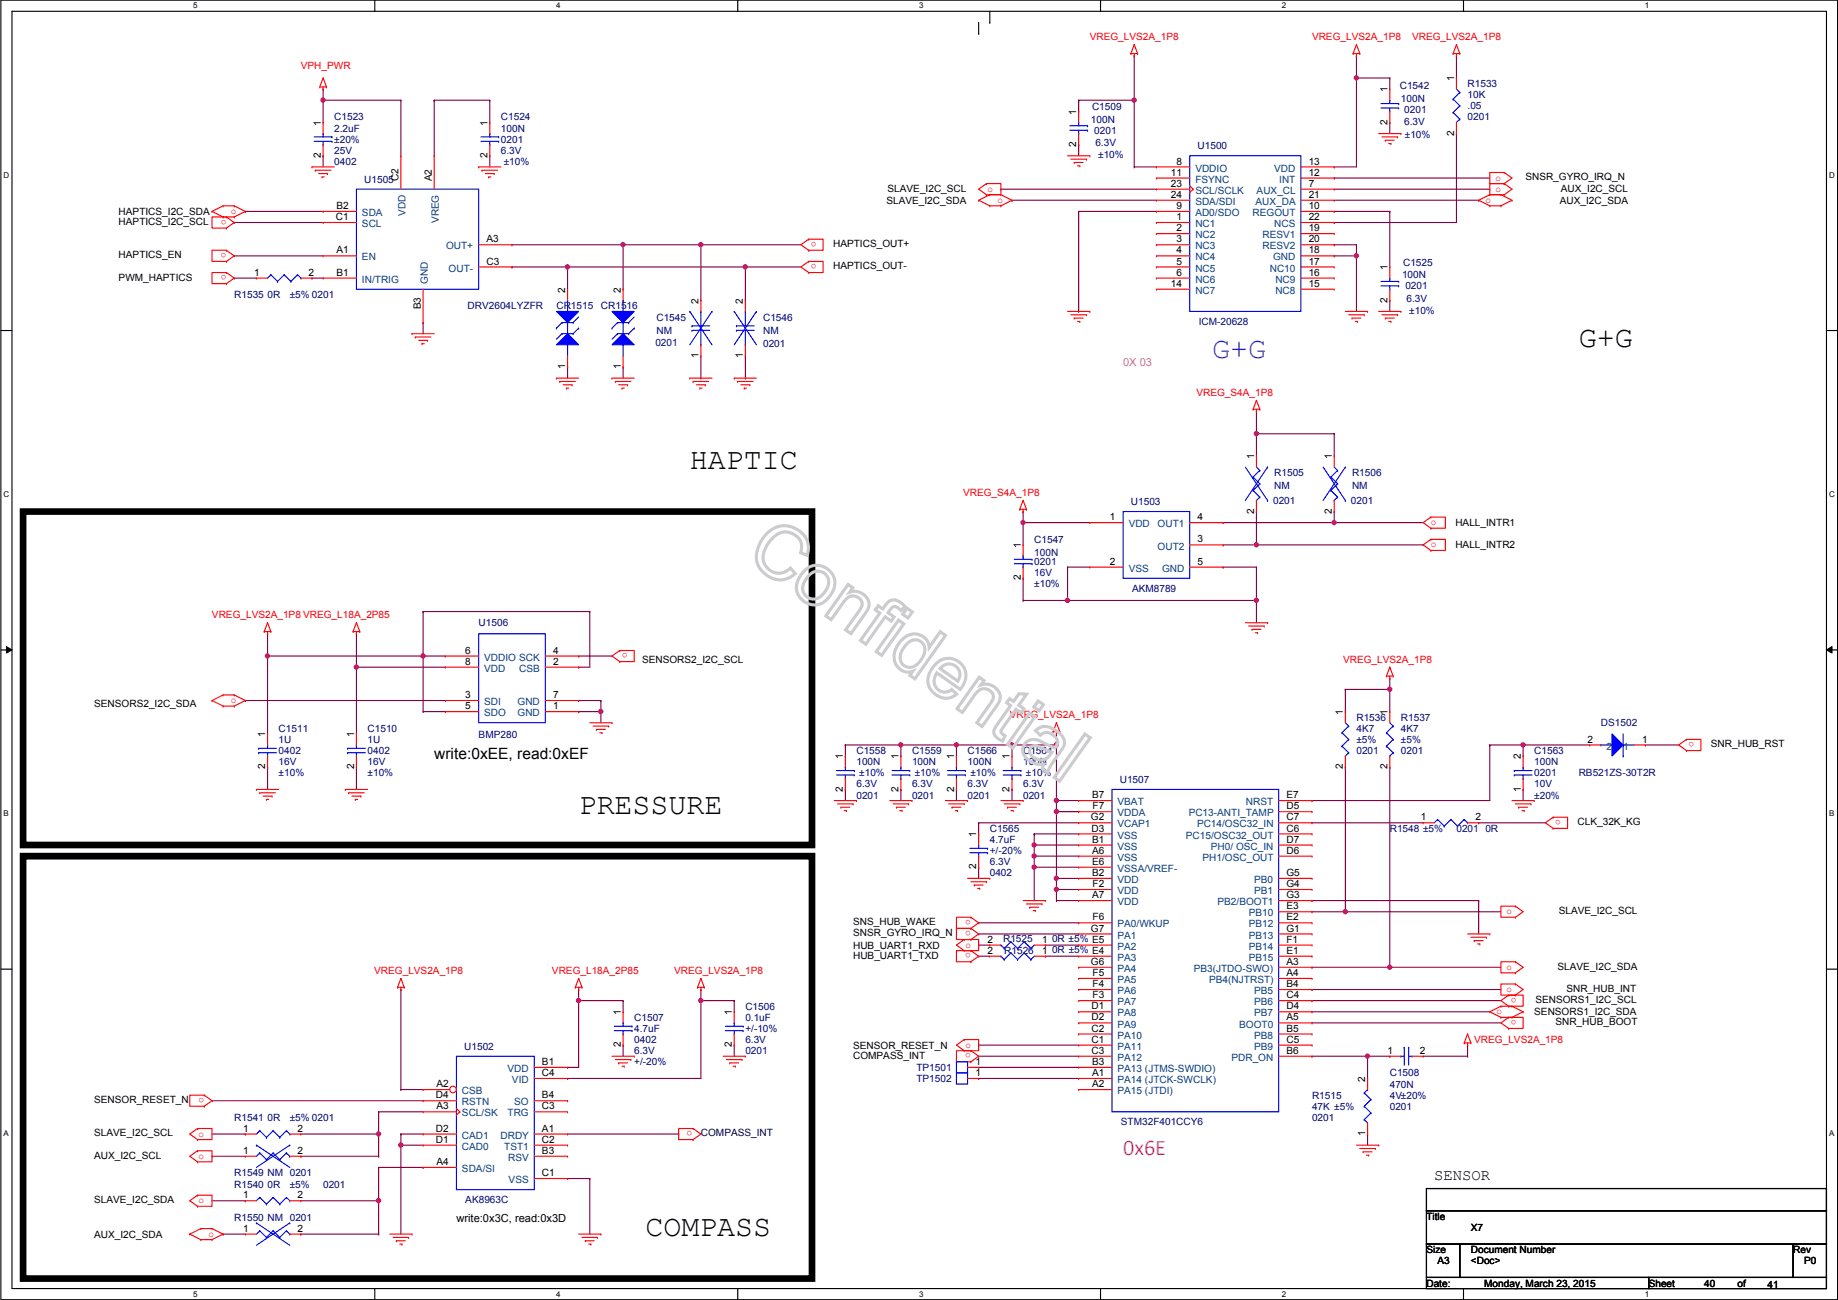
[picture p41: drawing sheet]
<svg xmlns="http://www.w3.org/2000/svg" width="420mm" height="297mm" viewBox="0 0 420 297" stroke-linecap="round" stroke-linejoin="round" font-family="sans-serif">
<defs><g id="words">
<text font-size="6.9" fill="#8000ff" x="277.1" y="81.7">G+G</text>
<g font-size="6.9">
<text x="360.9" y="79.2">G+G</text>
<text x="157.7" y="107.1">HAPTIC</text>
<text x="132.3" y="185.9">PRESSURE</text>
<text x="147.5" y="282.4">COMPASS</text>
</g>
<text font-size="5.1" fill="#f0f" x="256.7" y="263.9">0x6E</text>
<g font-size="3.6">
<text x="99.3" y="173.4">write:0xEE, read:0xEF</text>
<text x="327.9" y="269.5">SENSOR</text>
</g>
<text font-size="2.5" fill="#f0f" x="256.7" y="83.6">0X 03</text>
<text font-size="2.5" x="104.3" y="279.2">write:0x3C, read:0x3D</text>
<g font-size="2.3" fill="#f00">
<text x="249.1" y="9.2">VREG_LVS2A_1P8</text>
<text x="299.9" y="9.2">VREG_LVS2A_1P8</text>
<text x="322.8" y="9.2">VREG_LVS2A_1P8</text>
<text x="68.8" y="15.8">VPH_PWR</text>
<text x="341.8" y="41.3">o</text>
<text x="225.8" y="43.8">o</text>
<text x="228" y="46.4">o</text>
<text x="339.5" y="46.4">o</text>
<text x="341.8" y="43.8">o</text>
<text x="51.8" y="50.2" transform="rotate(180 51.8 50.2)">o</text>
<text x="52.8" y="48.9">o</text>
<text x="51.8" y="57.8" transform="rotate(180 51.8 57.8)">o</text>
<text x="186.6" y="55.3" transform="rotate(180 186.6 55.3)">o</text>
<text x="51.8" y="62.9" transform="rotate(180 51.8 62.9)">o</text>
<text x="186.6" y="60.4" transform="rotate(180 186.6 60.4)">o</text>
<text x="273.5" y="90.5">VREG_S4A_1P8</text>
<text x="220.2" y="113.4">VREG_S4A_1P8</text>
<text x="327.1" y="120">o</text>
<text x="327.1" y="125.1">o</text>
<text x="48.5" y="141.3">VREG_LVS2A_1P8 VREG_L18A_2P85</text>
<text x="143.5" y="149.3" transform="rotate(180 143.5 149.3)">o</text>
<text x="307" y="151.5">VREG_LVS2A_1P8</text>
<text x="52.8" y="160.7">o</text>
<text x="230.8" y="164.2">VREG_LVS2A_1P8</text>
<text x="387.3" y="169.6" transform="rotate(180 387.3 169.6)">o</text>
<text x="356.8" y="187.4" transform="rotate(180 356.8 187.4)">o</text>
<text x="344.4" y="208.9">o</text>
<text x="221.9" y="212.8" transform="rotate(180 221.9 212.8)">o</text>
<text x="221.9" y="210.2" transform="rotate(180 221.9 210.2)">o</text>
<text x="220.7" y="216.5">o</text>
<text x="221.9" y="217.8" transform="rotate(180 221.9 217.8)">o</text>
<text x="344.4" y="221.6">o</text>
<text x="85.5" y="222.6">VREG_LVS2A_1P8</text>
<text x="126.2" y="222.6">VREG_L18A_2P85</text>
<text x="154.1" y="222.6">VREG_LVS2A_1P8</text>
<text x="344.4" y="226.7">o</text>
<text x="342.1" y="231.8">o</text>
<text x="346.7" y="228" transform="rotate(180 346.7 228)">o</text>
<text x="346.7" y="233.1" transform="rotate(180 346.7 233.1)">o</text>
<text x="220.7" y="239.4">o</text>
<text x="337" y="238.3">VREG_LVS2A_1P8</text>
<text x="221.9" y="240.7" transform="rotate(180 221.9 240.7)">o</text>
<text x="46.7" y="250.9" transform="rotate(180 46.7 250.9)">o</text>
<text x="45.4" y="259.7">o</text>
<text x="158.2" y="258.5" transform="rotate(180 158.2 258.5)">o</text>
<text x="45.4" y="264.8">o</text>
<text x="45.4" y="275">o</text>
<text x="47.7" y="282.6">o</text>
</g>
<g font-size="2.3">
<text x="317.1" y="21.1" transform="rotate(-90 317.1 21.1)">1</text>
<text x="332.4" y="18.6" transform="rotate(-90 332.4 18.6)">1</text>
<text x="73.3" y="28.7" transform="rotate(-90 73.3 28.7)">1</text>
<text x="111.4" y="28.7" transform="rotate(-90 111.4 28.7)">1</text>
<text x="246" y="26.2" transform="rotate(-90 246 26.2)">1</text>
<text x="317.1" y="28.5" transform="rotate(-90 317.1 28.5)">2</text>
<text x="246" y="33.6" transform="rotate(-90 246 33.6)">2</text>
<text x="332.4" y="31" transform="rotate(-90 332.4 31)">2</text>
<text x="73.3" y="36.1" transform="rotate(-90 73.3 36.1)">2</text>
<text x="91.1" y="41.4" transform="rotate(-90 91.1 41.4)">C2</text>
<text x="98.7" y="41.4" transform="rotate(-90 98.7 41.4)">A2</text>
<text x="111.4" y="36.1" transform="rotate(-90 111.4 36.1)">2</text>
<text x="267.7" y="40.1">11</text>
<text x="268.9" y="37.6">8</text>
<text x="299.2" y="37.6">13</text>
<text x="299.2" y="40.1">12</text>
<text x="348.7" y="41.2">SNSR_GYRO_IRQ_N</text>
<text x="76.9" y="47.8">B2</text>
<text x="202.6" y="46.6">SLAVE_I2C_SDA</text>
<text x="202.9" y="43.8">SLAVE_I2C_SCL</text>
<text x="267.7" y="42.7">23</text>
<text x="267.7" y="45.2">24</text>
<text x="268.9" y="47.8">9</text>
<text x="299.2" y="42.7">7</text>
<text x="299.2" y="45.2">21</text>
<text x="299.2" y="47.8">10</text>
<text x="356.6" y="46.6">AUX_I2C_SDA</text>
<text x="356.8" y="43.8">AUX_I2C_SCL</text>
<text x="27.1" y="51.4">HAPTICS_I2C_SCL</text>
<text x="27.1" y="49.1">HAPTICS_I2C_SDA</text>
<text x="76.8" y="50.3">C1</text>
<text x="268.9" y="50.3">1</text>
<text x="268.9" y="52.8">2</text>
<text x="299.2" y="50.3">22</text>
<text x="299.2" y="52.8">19</text>
<text x="27.1" y="59">HAPTICS_EN</text>
<text x="76.9" y="57.9">A1</text>
<text x="111.2" y="55.4">A3</text>
<text x="190.4" y="56.5">HAPTICS_OUT+</text>
<text x="268.9" y="55.4">3</text>
<text x="268.9" y="57.9">4</text>
<text x="299.2" y="55.4">20</text>
<text x="299.2" y="57.9">18</text>
<text x="27.1" y="64.1">PWM_HAPTICS</text>
<text x="58.1" y="63">1</text>
<text x="70.6" y="63">2</text>
<text x="76.9" y="63">B1</text>
<text x="111.2" y="60.5">C3</text>
<text x="190.4" y="61.6">HAPTICS_OUT-</text>
<text x="267.7" y="65.5">14</text>
<text x="268.9" y="60.5">5</text>
<text x="268.9" y="63">6</text>
<text x="299.2" y="60.5">17</text>
<text x="299.2" y="65.5">15</text>
<text x="299.2" y="63">16</text>
<text x="317.1" y="61.8" transform="rotate(-90 317.1 61.8)">1</text>
<text x="96.2" y="70.7" transform="rotate(-90 96.2 70.7)">B3</text>
<text x="129.2" y="66.8" transform="rotate(-90 129.2 66.8)">2</text>
<text x="141.9" y="66.8" transform="rotate(-90 141.9 66.8)">2</text>
<text x="159.7" y="69.4" transform="rotate(-90 159.7 69.4)">2</text>
<text x="169.8" y="69.4" transform="rotate(-90 169.8 69.4)">2</text>
<text x="317.1" y="69.1" transform="rotate(-90 317.1 69.1)">2</text>
<text x="159.7" y="81.8" transform="rotate(-90 159.7 81.8)">1</text>
<text x="169.8" y="81.8" transform="rotate(-90 169.8 81.8)">1</text>
<text x="129.2" y="84.4" transform="rotate(-90 129.2 84.4)">1</text>
<text x="141.9" y="84.4" transform="rotate(-90 141.9 84.4)">1</text>
<text x="286.7" y="104.9" transform="rotate(-90 286.7 104.9)">1</text>
<text x="304.4" y="104.9" transform="rotate(-90 304.4 104.9)">1</text>
<text x="253.7" y="118.9">1</text>
<text x="273.8" y="118.9">4</text>
<text x="286.7" y="117.4" transform="rotate(-90 286.7 117.4)">2</text>
<text x="304.4" y="117.4" transform="rotate(-90 304.4 117.4)">2</text>
<text x="233.3" y="125.3" transform="rotate(-90 233.3 125.3)">1</text>
<text x="273.8" y="124">3</text>
<text x="332.7" y="120.2">HALL_INTR1</text>
<text x="332.7" y="125.3">HALL_INTR2</text>
<text x="253.7" y="129">2</text>
<text x="273.8" y="129">5</text>
<text x="233.3" y="132.6" transform="rotate(-90 233.3 132.6)">2</text>
<text x="106.4" y="149.4">6</text>
<text x="126.4" y="149.4">4</text>
<text x="106.4" y="151.9">8</text>
<text x="126.4" y="151.9">2</text>
<text x="146.8" y="151.5">SENSORS2_I2C_SCL</text>
<text x="21.5" y="161.6">SENSORS2_I2C_SDA</text>
<text x="106.4" y="159.5">3</text>
<text x="126.4" y="159.5">7</text>
<text x="106.4" y="162.1">5</text>
<text x="126.4" y="162.1">1</text>
<text x="307" y="163.4" transform="rotate(-90 307 163.4)">1</text>
<text x="317.1" y="163.4" transform="rotate(-90 317.1 163.4)">1</text>
<text x="60.6" y="168.4" transform="rotate(-90 60.6 168.4)">1</text>
<text x="80.9" y="168.4" transform="rotate(-90 80.9 168.4)">1</text>
<text x="192.7" y="173.5" transform="rotate(-90 192.7 173.5)">1</text>
<text x="205.4" y="173.5" transform="rotate(-90 205.4 173.5)">1</text>
<text x="218.1" y="173.5" transform="rotate(-90 218.1 173.5)">1</text>
<text x="230.8" y="173.5" transform="rotate(-90 230.8 173.5)">1</text>
<text x="347.6" y="173.5" transform="rotate(-90 347.6 173.5)">2</text>
<text x="362.9" y="169.7">2</text>
<text x="375.4" y="169.7">1</text>
<text x="391.1" y="170.8">SNR_HUB_RST</text>
<text x="60.6" y="175.8" transform="rotate(-90 60.6 175.8)">2</text>
<text x="80.9" y="175.8" transform="rotate(-90 80.9 175.8)">2</text>
<text x="307" y="175.8" transform="rotate(-90 307 175.8)">2</text>
<text x="317.1" y="175.8" transform="rotate(-90 317.1 175.8)">2</text>
<text x="192.7" y="180.9" transform="rotate(-90 192.7 180.9)">2</text>
<text x="205.4" y="180.9" transform="rotate(-90 205.4 180.9)">2</text>
<text x="218.1" y="180.9" transform="rotate(-90 218.1 180.9)">2</text>
<text x="230.8" y="180.9" transform="rotate(-90 230.8 180.9)">2</text>
<text x="249.6" y="182.4">B7</text>
<text x="249.8" y="184.9">F7</text>
<text x="294.1" y="184.9">D5</text>
<text x="294.1" y="182.4">E7</text>
<text x="347.6" y="180.9" transform="rotate(-90 347.6 180.9)">1</text>
<text x="223.2" y="191.3" transform="rotate(-90 223.2 191.3)">1</text>
<text x="249.4" y="187.5">G2</text>
<text x="249.5" y="190">D3</text>
<text x="294.1" y="187.5">C7</text>
<text x="294.1" y="190">C6</text>
<text x="324.8" y="187.5">1</text>
<text x="337.3" y="187.5">2</text>
<text x="360.6" y="188.6">CLK_32K_KG</text>
<text x="249.6" y="197.6">E6</text>
<text x="249.6" y="192.5">B1</text>
<text x="249.6" y="195.1">A6</text>
<text x="294.1" y="192.5">D7</text>
<text x="294.1" y="195.1">D6</text>
<text x="223.2" y="198.7" transform="rotate(-90 223.2 198.7)">2</text>
<text x="249.6" y="200.2">B2</text>
<text x="249.8" y="202.7">F2</text>
<text x="294.1" y="200.2">G5</text>
<text x="294.1" y="202.7">G4</text>
<text x="249.6" y="205.2">A7</text>
<text x="294.1" y="205.2">G3</text>
<text x="294.1" y="207.8">E3</text>
<text x="356.3" y="208.9">SLAVE_I2C_SCL</text>
<text x="195" y="214">SNSR_GYRO_IRQ_N</text>
<text x="195" y="211.4">SNS_HUB_WAKE</text>
<text x="225.8" y="215.4">2</text>
<text x="238.2" y="215.4">1</text>
<text x="249.4" y="212.9">G7</text>
<text x="249.8" y="210.3">F6</text>
<text x="294.1" y="210.3">E2</text>
<text x="294.1" y="212.9">G1</text>
<text x="294.1" y="215.4">F1</text>
<text x="195" y="216.7">HUB_UART1_RXD</text>
<text x="195" y="219">HUB_UART1_TXD</text>
<text x="225.8" y="217.9">2</text>
<text x="238.2" y="217.9">1</text>
<text x="249.4" y="220.5">G6</text>
<text x="294.1" y="217.9">E1</text>
<text x="294.1" y="220.5">A3</text>
<text x="356.1" y="221.6">SLAVE_I2C_SDA</text>
<text x="249.8" y="223">F5</text>
<text x="249.8" y="225.6">F4</text>
<text x="294.1" y="223">A4</text>
<text x="294.1" y="225.6">B4</text>
<text x="358.1" y="226.7">SNR_HUB_INT</text>
<text x="141.9" y="231.9" transform="rotate(-90 141.9 231.9)">1</text>
<text x="167.3" y="231.9" transform="rotate(-90 167.3 231.9)">1</text>
<text x="249.5" y="230.6">D1</text>
<text x="249.5" y="233.2">D2</text>
<text x="249.8" y="228.1">F3</text>
<text x="294.1" y="228.1">C4</text>
<text x="294.1" y="230.6">D4</text>
<text x="294.1" y="233.2">A5</text>
<text x="350.7" y="232">SENSORS1_I2C_SDA</text>
<text x="351" y="229.2">SENSORS1_I2C_SCL</text>
<text x="141.9" y="239.3" transform="rotate(-90 141.9 239.3)">2</text>
<text x="167.3" y="239.3" transform="rotate(-90 167.3 239.3)">2</text>
<text x="195" y="239.6">SENSOR_RESET_N</text>
<text x="249.5" y="235.7">C2</text>
<text x="249.5" y="238.3">C1</text>
<text x="294.1" y="235.7">B5</text>
<text x="294.1" y="238.3">C5</text>
<text x="355.5" y="234.3">SNR_HUB_BOOT</text>
<text x="123.9" y="243.3">B1</text>
<text x="123.9" y="245.9">C4</text>
<text x="195" y="241.9">COMPASS_INT</text>
<text x="223" y="245.9">1</text>
<text x="223" y="243.3">1</text>
<text x="249.5" y="240.8">C3</text>
<text x="249.6" y="243.3">B3</text>
<text x="249.6" y="245.9">A1</text>
<text x="294.1" y="240.8">B6</text>
<text x="317.2" y="240.8">1</text>
<text x="324.6" y="240.8">2</text>
<text x="99.6" y="251">D4</text>
<text x="99.8" y="248.4">A2</text>
<text x="123.9" y="251">B4</text>
<text x="249.6" y="248.4">A2</text>
<text x="312.1" y="247.2" transform="rotate(-90 312.1 247.2)">2</text>
<text x="21.5" y="252.1">SENSOR_RESET_N</text>
<text x="99.8" y="253.5">A3</text>
<text x="123.9" y="253.5">C3</text>
<text x="21.5" y="259.7">SLAVE_I2C_SCL</text>
<text x="55.6" y="258.6">1</text>
<text x="55.6" y="263.7">1</text>
<text x="68" y="258.6">2</text>
<text x="68" y="263.7">2</text>
<text x="99.6" y="258.6">D2</text>
<text x="99.6" y="261.1">D1</text>
<text x="123.9" y="258.6">A1</text>
<text x="123.9" y="261.1">C2</text>
<text x="123.9" y="263.7">B3</text>
<text x="312.1" y="259.6" transform="rotate(-90 312.1 259.6)">1</text>
<text x="21.5" y="264.8">AUX_I2C_SCL</text>
<text x="99.8" y="266.2">A4</text>
<text x="123.9" y="268.7">C1</text>
<text x="21.5" y="274.9">SLAVE_I2C_SDA</text>
<text x="55.6" y="273.8">1</text>
<text x="68" y="273.8">2</text>
<text x="55.6" y="281.4">1</text>
<text x="68" y="281.4">2</text>
<text x="326.1" y="278.7">Title</text>
<text x="336.2" y="281.3">X7</text>
<text x="21.5" y="282.8">AUX_I2C_SDA</text>
<text x="326.1" y="286.3">Size</text>
<text x="336.2" y="286.3">Document Number</text>
<text x="409.9" y="286.3">Rev</text>
<text x="326.1" y="294">Date:</text>
<text x="328.6" y="288.9">A3</text>
<text x="336.2" y="288.9">&lt;Doc&gt;</text>
<text x="339.3" y="294">Monday, March 23, 2015</text>
<text x="376.9" y="294">Sheet</text>
<text x="389.6" y="294">40</text>
<text x="397.2" y="294">of</text>
<text x="412.4" y="288.9">P0</text>
<text x="404.1" y="294.2">41</text>
</g>
<g font-size="2.3" fill="#000080">
<text x="320" y="20.4">C1542</text>
<text x="320.2" y="23.2">100N</text>
<text x="335.5" y="19.9">R1533</text>
<text x="335.5" y="22.4">10K</text>
<text x="76.4" y="27.5">C1523</text>
<text x="114.5" y="27.5">C1524</text>
<text x="249.4" y="28">100N</text>
<text x="249.6" y="25.2">C1509</text>
<text x="321" y="25.7">0201</text>
<text x="321" y="28.5">6.3V</text>
<text x="335.5" y="25">.05</text>
<text x="335.5" y="27.5">0201</text>
<text x="76.4" y="30.1">2.2uF</text>
<text x="76.4" y="35.1">25V</text>
<text x="76.4" y="32.6">±20%</text>
<text x="114.5" y="30.1">100N</text>
<text x="114.5" y="32.6">0201</text>
<text x="114.5" y="35.1">6.3V</text>
<text x="250.1" y="30.6">0201</text>
<text x="250.4" y="33.4">6.3V</text>
<text x="273.8" y="34.1">U1500</text>
<text x="321.1" y="31.6">±10%</text>
<text x="76.4" y="37.7">0402</text>
<text x="83.3" y="41.7">U1505</text>
<text x="115.1" y="37.7">±10%</text>
<text x="251" y="36.2">±10%</text>
<text x="320.5" y="63.6">100N</text>
<text x="320.7" y="60.8">C1525</text>
<text x="53.5" y="68.2">R1535 0R</text>
<text x="66.2" y="68.2">±5% 0201</text>
<text x="106.9" y="70.7">DRV2604LYZFR</text>
<text x="127.2" y="70.7">CR1515</text>
<text x="137.4" y="70.7">CR1516</text>
<text x="321.3" y="66.1">0201</text>
<text x="321.5" y="68.9">6.3V</text>
<text x="322.2" y="71.7">±10%</text>
<text x="150.1" y="73.2">C1545</text>
<text x="150.1" y="76.3">NM</text>
<text x="174.4" y="73.2">C1546</text>
<text x="174.4" y="76.3">NM</text>
<text x="274" y="74.3">ICM-20628</text>
<text x="149.8" y="79.1">0201</text>
<text x="174.4" y="79.3">0201</text>
<text x="291.3" y="108.8">R1505</text>
<text x="291.3" y="111.8">NM</text>
<text x="309.1" y="108.8">R1506</text>
<text x="309.1" y="111.8">NM</text>
<text x="258.5" y="115.4">U1503</text>
<text x="291" y="115.1">0201</text>
<text x="308.8" y="115.1">0201</text>
<text x="236.4" y="124">C1547</text>
<text x="236.4" y="127.1">100N</text>
<text x="236.4" y="129.1">0201</text>
<text x="236.4" y="131.7">16V</text>
<text x="236.4" y="134.2">±10%</text>
<text x="258.8" y="135.2">AKM8789</text>
<text x="109.4" y="143.1">U1506</text>
<text x="63.7" y="167.2">C1511</text>
<text x="84" y="167.2">C1510</text>
<text x="310.1" y="164.7">R1536</text>
<text x="310.1" y="167.2">4K7</text>
<text x="320.2" y="164.7">R1537</text>
<text x="320.2" y="167.2">4K7</text>
<text x="366" y="165.9">DS1502</text>
<text x="63.7" y="169.8">1U</text>
<text x="63.7" y="172.3">0402</text>
<text x="84" y="169.8">1U</text>
<text x="84" y="172.3">0402</text>
<text x="109.4" y="168.7">BMP280</text>
<text x="195.8" y="172.3">C1558</text>
<text x="208.5" y="172.3">C1559</text>
<text x="221.2" y="172.3">C1566</text>
<text x="233.9" y="172.3">C1564</text>
<text x="310.1" y="169.8">±5%</text>
<text x="310.1" y="172.3">0201</text>
<text x="320.2" y="169.8">±5%</text>
<text x="320.2" y="172.3">0201</text>
<text x="350.7" y="172.3">C1563</text>
<text x="63.7" y="174.8">16V</text>
<text x="63.7" y="177.4">±10%</text>
<text x="84" y="174.8">16V</text>
<text x="84" y="177.4">±10%</text>
<text x="195.8" y="174.8">100N</text>
<text x="195.8" y="179.9">6.3V</text>
<text x="196.4" y="177.4">±10%</text>
<text x="208.5" y="174.8">100N</text>
<text x="208.5" y="179.9">6.3V</text>
<text x="209.1" y="177.4">±10%</text>
<text x="221.2" y="174.8">100N</text>
<text x="221.2" y="179.9">6.3V</text>
<text x="221.8" y="177.4">±10%</text>
<text x="233.9" y="174.8">100N</text>
<text x="233.9" y="179.9">6.3V</text>
<text x="234.5" y="177.4">±10%</text>
<text x="256" y="178.9">U1507</text>
<text x="350.7" y="174.8">100N</text>
<text x="350.7" y="177.4">0201</text>
<text x="350.7" y="179.9">10V</text>
<text x="360.9" y="177.4">RB521ZS-30T2R</text>
<text x="195.8" y="182.5">0201</text>
<text x="208.5" y="182.5">0201</text>
<text x="221.2" y="182.5">0201</text>
<text x="233.9" y="182.5">0201</text>
<text x="350.7" y="182.5">±20%</text>
<text x="226.3" y="190.1">C1565</text>
<text x="317.7" y="190.1">R1548 ±5%</text>
<text x="332.9" y="190.1">0201</text>
<text x="339.5" y="190.1">0R</text>
<text x="226.3" y="192.6">4.7uF</text>
<text x="226.3" y="197.7">6.3V</text>
<text x="226.3" y="195.2">+/-20%</text>
<text x="226.3" y="200.2">0402</text>
<text x="229.3" y="215.2">R1525</text>
<text x="240.5" y="215.2">0R ±5% E5</text>
<text x="229.6" y="218">R1526</text>
<text x="240.5" y="217.8">0R ±5% E4</text>
<text x="145" y="233.3">C1507</text>
<text x="170.4" y="230.7">C1506</text>
<text x="170.4" y="233.3">0.1uF</text>
<text x="106.1" y="239.9">U1502</text>
<text x="145" y="235.8">4.7uF</text>
<text x="145" y="238.3">0402</text>
<text x="170.4" y="238.3">6.3V</text>
<text x="170.4" y="235.8">+/-10%</text>
<text x="145" y="240.9">6.3V</text>
<text x="145" y="243.4">+/-20%</text>
<text x="170.4" y="240.9">0201</text>
<text x="209.5" y="244.7">TP1501</text>
<text x="317.7" y="246">C1508</text>
<text x="209.5" y="247.2">TP1502</text>
<text x="299.9" y="251">R1515</text>
<text x="317.7" y="248.5">470N</text>
<text x="317.7" y="251">4V±20%</text>
<text x="53.5" y="256.1">R1541 0R</text>
<text x="66.2" y="256.1">±5% 0201</text>
<text x="256.2" y="257.1">STM32F401CCY6</text>
<text x="299.9" y="253.6">47K ±5%</text>
<text x="299.9" y="256.1">0201</text>
<text x="317.7" y="253.6">0201</text>
<text x="53.5" y="268.8">R1549 NM 0201</text>
<text x="53.5" y="271.4">R1540 0R</text>
<text x="66.2" y="271.4">±5%</text>
<text x="73.9" y="271.4">0201</text>
<text x="106.4" y="274.9">AK8963C</text>
<text x="53.5" y="279">R1550 NM 0201</text>
</g>
<g font-size="2.3" fill="#004080">
<text x="273.3" y="39.2">VDDIO</text>
<text x="273.3" y="41.7">FSYNC</text>
<text x="291.3" y="39.2">VDD</text>
<text x="292.4" y="41.7">INT</text>
<text x="273.3" y="44.3">SCL/SCLK</text>
<text x="273.3" y="46.8">SDA/SDI</text>
<text x="287" y="46.8">AUX_DA</text>
<text x="287.3" y="44.3">AUX_CL</text>
<text x="82.8" y="49.4">SDA</text>
<text x="82.8" y="51.9">SCL</text>
<text x="92.7" y="49.3" transform="rotate(-90 92.7 49.3)">VDD</text>
<text x="100.3" y="51" transform="rotate(-90 100.3 51)">VREG</text>
<text x="273.3" y="49.4">AD0/SDO</text>
<text x="273.3" y="51.9">NC1</text>
<text x="286.3" y="49.4">REGOUT</text>
<text x="291.3" y="51.9">NCS</text>
<text x="82.8" y="59.5">EN</text>
<text x="102" y="57">OUT+</text>
<text x="273.3" y="54.4">NC2</text>
<text x="273.3" y="57">NC3</text>
<text x="273.3" y="59.5">NC4</text>
<text x="288.6" y="54.4">RESV1</text>
<text x="288.6" y="57">RESV2</text>
<text x="291" y="59.5">GND</text>
<text x="82.8" y="64.6">IN/TRIG</text>
<text x="97.8" y="64.8" transform="rotate(-90 97.8 64.8)">GND</text>
<text x="102.6" y="62.1">OUT-</text>
<text x="273.3" y="62.1">NC5</text>
<text x="273.3" y="64.6">NC6</text>
<text x="290.3" y="62.1">NC10</text>
<text x="291.5" y="64.6">NC9</text>
<text x="273.3" y="67.1">NC7</text>
<text x="291.5" y="67.1">NC8</text>
<text x="258" y="120.5">VDD</text>
<text x="264.6" y="125.6">OUT2</text>
<text x="264.6" y="120.5">OUT1</text>
<text x="258" y="130.6">VSS</text>
<text x="265.6" y="130.6">GND</text>
<text x="110.7" y="151">VDDIO SCK</text>
<text x="110.7" y="153.5">VDD</text>
<text x="118.7" y="153.5">CSB</text>
<text x="110.7" y="161.1">SDI</text>
<text x="118.3" y="161.1">GND</text>
<text x="110.7" y="163.7">SDO</text>
<text x="118.3" y="163.7">GND</text>
<text x="367.2" y="171.3">2</text>
<text x="371" y="171.3">1</text>
<text x="255.5" y="184">VBAT</text>
<text x="284.8" y="184">NRST</text>
<text x="255.5" y="186.5">VDDA</text>
<text x="255.5" y="189.1">VCAP1</text>
<text x="255.5" y="191.6">VSS</text>
<text x="271.1" y="191.6">PC15/OSC32_OUT</text>
<text x="271.7" y="186.5">PC13-ANTI_TAMP</text>
<text x="273.6" y="189.1">PC14/OSC32_IN</text>
<text x="255.5" y="194.1">VSS</text>
<text x="255.5" y="196.7">VSS</text>
<text x="274.9" y="196.7">PH1/OSC_OUT</text>
<text x="276.8" y="194.1">PH0/ OSC_IN</text>
<text x="255.5" y="199.2">VSSA/VREF-</text>
<text x="255.5" y="201.8">VDD</text>
<text x="286.7" y="201.8">PB0</text>
<text x="255.5" y="204.3">VDD</text>
<text x="255.5" y="206.8">VDD</text>
<text x="278.3" y="206.8">PB2/BOOT1</text>
<text x="285.4" y="209.4">PB10</text>
<text x="286.7" y="204.3">PB1</text>
<text x="255.5" y="211.9">PA0/WKUP</text>
<text x="255.5" y="214.5">PA1</text>
<text x="285.4" y="211.9">PB12</text>
<text x="285.4" y="214.5">PB13</text>
<text x="255.5" y="217">PA2</text>
<text x="255.5" y="219.5">PA3</text>
<text x="285.4" y="217">PB14</text>
<text x="285.4" y="219.5">PB15</text>
<text x="255.5" y="222.1">PA4</text>
<text x="255.5" y="224.6">PA5</text>
<text x="255.5" y="227.2">PA6</text>
<text x="272.9" y="222.1">PB3(JTDO-SWO)</text>
<text x="276.4" y="224.6">PB4(NJTRST)</text>
<text x="286.7" y="227.2">PB5</text>
<text x="255.5" y="229.7">PA7</text>
<text x="255.5" y="232.2">PA8</text>
<text x="286.7" y="229.7">PB6</text>
<text x="286.7" y="232.2">PB7</text>
<text x="255.5" y="234.8">PA9</text>
<text x="255.5" y="237.3">PA10</text>
<text x="255.5" y="239.9">PA11</text>
<text x="283.3" y="234.8">BOOT0</text>
<text x="286.7" y="237.3">PB8</text>
<text x="286.7" y="239.9">PB9</text>
<text x="116" y="244.9">VDD</text>
<text x="255.5" y="242.4">PA12</text>
<text x="255.5" y="244.9">PA13 (JTMS-SWDIO)</text>
<text x="281.5" y="242.4">PDR_ON</text>
<text x="105.6" y="250">CSB</text>
<text x="117" y="247.5">VID</text>
<text x="255.5" y="247.5">PA14 (JTCK-SWCLK)</text>
<text x="255.5" y="250">PA15 (JTDI)</text>
<text x="105.6" y="252.6">RSTN</text>
<text x="105.6" y="255.1">SCL/SK</text>
<text x="116" y="255.1">TRG</text>
<text x="117.5" y="252.6">SO</text>
<text x="105.6" y="260.2">CAD1</text>
<text x="105.6" y="262.7">CAD0</text>
<text x="114.4" y="260.2">DRDY</text>
<text x="115.3" y="262.7">TST1</text>
<text x="105.6" y="267.8">SDA/SI</text>
<text x="116.2" y="265.3">RSV</text>
<text x="116.3" y="270.3">VSS</text>
</g>
<text font-size="2.3" fill="#000040" x="160.2" y="259.7">COMPASS_INT</text>
<g font-size="1.8">
<text x="44.2" y="1.9">5</text>
<text x="127.1" y="1.9">4</text>
<text x="210.1" y="1.9">3</text>
<text x="293" y="1.9">2</text>
<text x="376" y="1.9">1</text>
<text x=".8" y="40.6">D</text>
<text x="418.2" y="40.6">D</text>
<text x=".8" y="113.6">C</text>
<text x="418.2" y="113.6">C</text>
<text x=".8" y="186.6">B</text>
<text x="418.2" y="186.6">B</text>
<text x=".8" y="259.5">A</text>
<text x="418.2" y="259.5">A</text>
<text x="44.2" y="296.3">5</text>
<text x="127.1" y="296.3">4</text>
<text x="210.1" y="296.3">3</text>
<text x="293" y="296.3">2</text>
<text x="376" y="296.3">1</text>
</g>
</g></defs>
<path d="M.2 0h419.9v297h-419.9zM2.7 2.6h414.8v291.8h-414.8z" fill="none" stroke="#000" stroke-width=".25"/>
<g fill="#fff">
<path d="M44.2 .3h1v2h-1z"/>
<path d="M44.2 294.7h1v2h-1z"/>
</g>
<path d="M85.7 0v2.6M85.7 294.4v2.6" fill="none" stroke="#000" stroke-width=".25"/>
<g fill="#fff">
<path d="M127.1 .3h1v2h-1z"/>
<path d="M127.1 294.7h1v2h-1z"/>
</g>
<path d="M168.6 0v2.6M168.6 294.4v2.6" fill="none" stroke="#000" stroke-width=".25"/>
<g fill="#fff">
<path d="M210.1 .3h1v2h-1z"/>
<path d="M210.1 294.7h1v2h-1z"/>
</g>
<path d="M251.6 0v2.6M251.6 294.4v2.6" fill="none" stroke="#000" stroke-width=".25"/>
<g fill="#fff">
<path d="M293 .3h1v2h-1z"/>
<path d="M293 294.7h1v2h-1z"/>
</g>
<path d="M334.5 0v2.6M334.5 294.4v2.6" fill="none" stroke="#000" stroke-width=".25"/>
<g fill="#fff">
<path d="M376 .3h1v2h-1z"/>
<path d="M376 294.7h1v2h-1z"/>
<path d="M.8 39h1.3v2h-1.3z"/>
<path d="M418.2 39h1.2v2h-1.2z"/>
<path d="M.8 112h1.3v2h-1.3z"/>
<path d="M418.2 112h1.2v2h-1.2z"/>
</g>
<path d="M.2 75.5h2.5M417.5 75.5h2.6" fill="none" stroke="#000" stroke-width=".25"/>
<g fill="#fff">
<path d="M.8 185h1.2v1.9h-1.2z"/>
<path d="M418.2 185h1.1v1.9h-1.1z"/>
</g>
<path d="M.2 148.5h2.5M417.5 148.5h2.6" fill="none" stroke="#000" stroke-width=".25"/>
<path d="M1.5 147.7l1.2 .8-1.2 .7zM417.5 148.5l1.3-.8v1.5z" fill="#000"/>
<path d="M1.5 147.7l1.2 .8-1.2 .7zM417.5 148.5l1.3-.8v1.5z" fill="none" stroke="#000" stroke-width=".23"/>
<g fill="#fff">
<path d="M.8 257.9h1.2v2h-1.2z"/>
<path d="M418.2 257.9h1.1v2h-1.1z"/>
</g>
<path d="M223.7 7.7h.1M223.7 5.1v2.6M226.3 5.1h.1M226.3 2.6v2.5M5.3 119.4h.1M5.3 116.9v2.5M.2 221.4h2.5M417.5 221.4h2.6" fill="none" stroke="#000" stroke-width=".25"/>
<path d="M5.3 116.9h180.3v76.2h-180.3zM5.3 195.6h180.3v96.5h-180.3z" fill="none" stroke="#000" stroke-width="1.5"/>
<path d="M132.3 228.6h.1M132.3 228.6v15.3M160.2 228.6h.1M160.2 228.6v17.8M167.8 238.8h.1M167.8 238.8v2.5" fill="none" stroke="#800040" stroke-width=".25"/>
<circle cx="160.2" cy="228.6" r=".49" fill="#f0f"/>
<circle cx="160.2" cy="228.6" r=".49" fill="none" stroke="#f0f" stroke-width=".25"/>
<path d="M132.3 226.1h.1M132.3 228.6h.1M132.3 226.1v2.5M132.3 228.6h10.1M142.4 238.8h.1M142.4 238.8v2.5M167.8 228.6h.1M167.8 228.6v2.6M129.7 259.1h25.4M155.1 259.1h.1" fill="none" stroke="#800040" stroke-width=".25"/>
<circle cx="132.3" cy="228.6" r=".49" fill="#f0f"/>
<circle cx="132.3" cy="228.6" r=".49" fill="none" stroke="#f0f" stroke-width=".25"/>
<g fill="none" stroke="#800040" stroke-width=".25">
<path d="M61.2 149.9h.1M61.2 149.9v17.8M132.3 149.9h.1M132.3 149.9h7.6M61.2 175.3h.1M61.2 175.3v5.1M81.5 175.3h.1M81.5 175.3v5.1M91.6 226.1h.1M91.6 226.1v22.9M142.4 228.6h.1M142.4 228.6v2.6"/>
<path d="M160.2 226.1h.1M160.2 226.1v2.5h7.6M167.8 228.6h.1M48.5 251.5h.1M48.5 251.5h48.2"/>
</g>
<circle cx="61.1" cy="149.9" r=".49" fill="#f0f"/>
<circle cx="61.1" cy="149.9" r=".49" fill="none" stroke="#f0f" stroke-width=".25"/>
<path d="M61.2 149.9h.1M61.2 149.9h35.5M81.5 144.8h.1M81.5 144.8v7.6" fill="none" stroke="#800040" stroke-width=".25"/>
<circle cx="81.5" cy="152.4" r=".49" fill="#f0f"/>
<circle cx="81.5" cy="152.4" r=".49" fill="none" stroke="#f0f" stroke-width=".25"/>
<path d="M61.2 144.8h.1M61.2 144.8v5.1M91.6 259.1h.1M91.6 259.1h5.1M129.7 243.9h.1M129.7 246.4h.1M129.7 243.9h2.6M129.7 246.4h30.5M91.6 261.7h.1M91.6 261.7v20.3" fill="none" stroke="#800040" stroke-width=".25"/>
<circle cx="91.6" cy="261.6" r=".49" fill="#f0f"/>
<circle cx="91.6" cy="261.6" r=".49" fill="none" stroke="#f0f" stroke-width=".25"/>
<g fill="none" stroke="#800040" stroke-width=".25">
<path d="M81.5 152.4h.1M81.5 152.4h20.3M81.5 152.4v15.3M56.1 160.1h.1M56.1 160.1h45.7M132.3 162.6h.1M132.3 162.6h5.1M91.6 259.1h.1M91.6 249h.1M91.6 259.1v2.6M91.6 249h5.1M91.6 261.7h.1"/>
<path d="M91.6 261.7h5.1M129.7 269.3h.1M129.7 269.3h5.1M134.8 269.3h.1M134.8 269.3v12.7"/>
</g>
<circle cx="137.3" cy="162.6" r=".49" fill="#f0f"/>
<circle cx="137.3" cy="162.6" r=".49" fill="none" stroke="#f0f" stroke-width=".25"/>
<path d="M96.7 149.9h.1M96.7 149.9v12.7M96.7 162.6h.1M96.7 162.6h5.1M132.3 160.1h.1M132.3 160.1h5.1M137.4 162.6h.1M137.4 160.1h.1M137.4 160.1v5" fill="none" stroke="#800040" stroke-width=".25"/>
<circle cx="96.7" cy="149.9" r=".49" fill="#f0f"/>
<circle cx="96.7" cy="149.9" r=".49" fill="none" stroke="#f0f" stroke-width=".25"/>
<g fill="none" stroke="#800040" stroke-width=".25">
<path d="M233.9 116.9h.1M233.9 116.9v2.5M96.7 139.7h.1M96.7 139.7h38.1M96.7 139.7v10.2M134.8 139.7h.1M134.8 139.7v12.7h-2.5M244 129.6h.1M244 137.2h.1M244 129.6h5.1M244 129.6v7.6M244 137.2h43.2"/>
<path d="M96.7 149.9h.1M96.7 149.9h5.1M132.3 152.4h.1"/>
</g>
<circle cx="287.2" cy="137.2" r=".49" fill="#f0f"/>
<circle cx="287.2" cy="137.2" r=".49" fill="none" stroke="#f0f" stroke-width=".25"/>
<circle cx="244" cy="137.2" r=".49" fill="#f0f"/>
<circle cx="244" cy="137.2" r=".49" fill="none" stroke="#f0f" stroke-width=".25"/>
<path d="M233.9 119.4h.1M233.9 119.4v5.1M233.9 119.4h15.2M279.6 129.6h.1M279.6 129.6h7.6M287.2 129.6h.1M287.2 137.2h.1M287.2 129.6v12.7" fill="none" stroke="#800040" stroke-width=".25"/>
<circle cx="233.9" cy="119.4" r=".49" fill="#f0f"/>
<circle cx="233.9" cy="119.4" r=".49" fill="none" stroke="#f0f" stroke-width=".25"/>
<path d="M279.6 119.4h.1M279.6 119.4h25.4M287.2 116.9h.1M287.2 116.9v7.6M233.9 132.1h.1M233.9 137.2h.1M233.9 132.1v5.1M233.9 137.2h10.1M279.6 124.5h.1M279.6 124.5h45.7M287.2 124.5h.1" fill="none" stroke="#800040" stroke-width=".25"/>
<circle cx="287.2" cy="124.5" r=".49" fill="#f0f"/>
<circle cx="287.2" cy="124.5" r=".49" fill="none" stroke="#f0f" stroke-width=".25"/>
<path d="M305 116.9h.1M305 119.4h.1M305 116.9v2.5M305 119.4h20.3" fill="none" stroke="#800040" stroke-width=".25"/>
<circle cx="305" cy="119.4" r=".49" fill="#f0f"/>
<circle cx="305" cy="119.4" r=".49" fill="none" stroke="#f0f" stroke-width=".25"/>
<path d="M287.2 99.1h.1M287.2 99.1h17.8M305 99.1h.1M305 99.1v5.1" fill="none" stroke="#800040" stroke-width=".25"/>
<circle cx="287.2" cy="99.1" r=".49" fill="#f0f"/>
<circle cx="287.2" cy="99.1" r=".49" fill="none" stroke="#f0f" stroke-width=".25"/>
<g fill="none" stroke="#800040" stroke-width=".25">
<path d="M73.9 22.9h.1M73.9 22.9h17.7M53.5 58.5h.1M53.5 58.5h20.4M170.4 86.4h.1M170.4 81.3v5.1M287.2 99.1h.1M287.2 94h.1M287.2 94v10.2M48.5 259.1h7.6M56.1 259.1h.1M68.8 259.1h17.8"/>
<path d="M86.6 259.1h.1M86.6 254h.1M86.6 254v5.1M86.6 254h10.1M48.5 274.4h7.6M56.1 274.4h.1M68.8 274.4h17.8M86.6 274.4h.1M86.6 266.7h.1M86.6 266.7v7.7M86.6 266.7h10.1M96.7 266.7h.1"/>
</g>
<circle cx="73.8" cy="22.9" r=".49" fill="#f0f"/>
<circle cx="73.8" cy="22.9" r=".49" fill="none" stroke="#f0f" stroke-width=".25"/>
<g fill="none" stroke="#800040" stroke-width=".25">
<path d="M117 55.9h.1M117 55.9h66.1M142.4 55.9h.1M142.4 55.9v10.2M160.2 55.9h.1M160.2 55.9v12.7M53.5 63.5h.1M53.5 63.5h5.1M71.3 63.5h.1M71.3 63.5h2.6M96.7 73.7h.1M96.7 73.7v2.5"/>
<path d="M170.4 61h.1M170.4 61h12.7M170.4 61v7.6M129.7 83.9h.1M129.7 83.9v2.5M142.4 83.9h.1M142.4 83.9v2.5M160.2 86.4h.1M160.2 81.3v5.1"/>
</g>
<circle cx="160.2" cy="55.9" r=".49" fill="#f0f"/>
<circle cx="160.2" cy="55.9" r=".49" fill="none" stroke="#f0f" stroke-width=".25"/>
<circle cx="142.4" cy="55.9" r=".49" fill="#f0f"/>
<circle cx="142.4" cy="55.9" r=".49" fill="none" stroke="#f0f" stroke-width=".25"/>
<path d="M129.7 61h.1M129.7 61v5.1M129.7 61h40.7" fill="none" stroke="#800040" stroke-width=".25"/>
<circle cx="170.4" cy="61" r=".49" fill="#f0f"/>
<circle cx="170.4" cy="61" r=".49" fill="none" stroke="#f0f" stroke-width=".25"/>
<circle cx="129.7" cy="61" r=".49" fill="#f0f"/>
<circle cx="129.7" cy="61" r=".49" fill="none" stroke="#f0f" stroke-width=".25"/>
<g fill="none" stroke="#800040" stroke-width=".25">
<path d="M259.3 12.7h.1M259.3 12.7v10.2M73.9 20.4h.1M73.9 22.9h.1M73.9 35.6h.1M73.9 20.4v7.6M73.9 35.6v2.5M91.6 22.9h.1M91.6 22.9v12.7M99.3 22.9h.1M99.3 22.9v12.7M99.3 22.9h12.7"/>
<path d="M112 35.6h.1M112 22.9h.1M112 22.9v5.1M112 35.6v2.5M53.5 50.8h.1M53.5 50.8h20.4M56.1 48.3h.1M56.1 48.3h17.8M117 61h.1M117 61h12.7"/>
</g>
<circle cx="259.3" cy="22.9" r=".49" fill="#f0f"/>
<circle cx="259.3" cy="22.9" r=".49" fill="none" stroke="#f0f" stroke-width=".25"/>
<g fill="none" stroke="#800040" stroke-width=".25">
<path d="M310.1 12.7h.1M310.1 17.8h.1M310.1 12.7v25.4h-5.1M310.1 17.8h7.6M317.7 17.8h.1M317.7 17.8v2.6M246.6 22.9h.1M246.6 22.9h12.7M259.3 38.1h.1M259.3 22.9h.1M259.3 38.1h5.1M259.3 22.9v15.2"/>
<path d="M305 38.1h.1"/>
</g>
<circle cx="310.1" cy="17.8" r=".49" fill="#f0f"/>
<circle cx="310.1" cy="17.8" r=".49" fill="none" stroke="#f0f" stroke-width=".25"/>
<path d="M305 58.5h.1M305 58.5h5.1M310.1 58.5h.1M310.1 55.9h.1M310.1 55.9v15.3" fill="none" stroke="#800040" stroke-width=".25"/>
<circle cx="310.1" cy="58.4" r=".49" fill="#f0f"/>
<circle cx="310.1" cy="58.4" r=".49" fill="none" stroke="#f0f" stroke-width=".25"/>
<g fill="none" stroke="#800040" stroke-width=".25">
<path d="M332.9 12.7h.1M332.9 12.7v5.1M246.6 22.9h.1M246.6 33.1h.1M246.6 22.9v2.5M246.6 33.1v2.5M317.7 28h.1M317.7 28v2.5M332.9 30.5h.1M332.9 30.5v20.3h-27.9M228.8 43.2h.1M228.8 43.2h35.6"/>
<path d="M231.3 45.8h.1M231.3 45.8h33.1M246.6 48.3h.1M246.6 48.3h17.8M246.6 48.3v22.9M305 55.9h.1M305 50.8h.1M305 48.3h.1M305 40.7h.1M305 55.9h5.1M305 48.3h12.7M305 40.7h35.6"/>
<path d="M317.7 48.3h.1M317.7 48.3v12.7M246.6 71.2h.1M317.7 68.6h.1M317.7 68.6v2.6M86.6 259.1v5.1M86.6 264.2h.1"/>
</g>
<circle cx="86.5" cy="259.1" r=".49" fill="#f0f"/>
<circle cx="86.5" cy="259.1" r=".49" fill="none" stroke="#f0f" stroke-width=".25"/>
<path d="M68.8 264.2h.1M68.8 264.2h17.8M86.6 274.4v7.6M86.6 282h.1" fill="none" stroke="#800040" stroke-width=".25"/>
<circle cx="86.5" cy="274.3" r=".49" fill="#f0f"/>
<circle cx="86.5" cy="274.3" r=".49" fill="none" stroke="#f0f" stroke-width=".25"/>
<g fill="none" stroke="#800040" stroke-width=".25">
<path d="M305 43.2h35.6M305 45.8h33M338 45.8h.1M340.6 43.2h.1M241.5 167.7h.1M241.5 167.7v2.5M241.5 182.9h.1M241.5 182.9v2.6M241.5 200.7h.1M241.5 200.7v2.5M299.9 205.8h.1M299.9 205.8h38.1"/>
<path d="M338 205.8h.1M338 205.8v7.6M299.9 233.7h.1M299.9 233.7h43.2M48.5 264.2h.1M48.5 264.2h7.6M51 282h.1M51 282h5.1M68.8 282h.1M68.8 282h17.8"/>
</g>
<circle cx="241.5" cy="203.2" r=".49" fill="#f0f"/>
<circle cx="241.5" cy="203.2" r=".49" fill="none" stroke="#f0f" stroke-width=".25"/>
<path d="M223.7 188h.1M223.7 188h22.9M236.4 190.5h.1M236.4 193.1h.1M236.4 190.5v5.1M236.4 190.5h10.2M236.4 193.1h10.2M299.9 182.9h.1M299.9 182.9h40.7M241.5 200.7h.1M241.5 200.7h5.1" fill="none" stroke="#800040" stroke-width=".25"/>
<circle cx="236.4" cy="193.1" r=".49" fill="#f0f"/>
<circle cx="236.4" cy="193.1" r=".49" fill="none" stroke="#f0f" stroke-width=".25"/>
<path d="M236.4 195.6h.1M236.4 195.6v2.6M223.7 210.9h.1M223.7 213.4h.1M223.7 210.9h22.9M223.7 213.4h22.9M299.9 208.3h.1M299.9 208.3h7.6M299.9 221h.1M299.9 221h17.8" fill="none" stroke="#800040" stroke-width=".25"/>
<circle cx="317.7" cy="221" r=".49" fill="#f0f"/>
<circle cx="317.7" cy="221" r=".49" fill="none" stroke="#f0f" stroke-width=".25"/>
<path d="M307.5 175.3h.1M307.5 175.3v33M317.7 175.3h.1M317.7 175.3v45.7M307.5 208.3h.1M307.5 208.3h35.6M317.7 221h.1M317.7 221h25.4" fill="none" stroke="#800040" stroke-width=".25"/>
<circle cx="307.5" cy="208.3" r=".49" fill="#f0f"/>
<circle cx="307.5" cy="208.3" r=".49" fill="none" stroke="#f0f" stroke-width=".25"/>
<path d="M236.4 195.6h.1M236.4 195.6h10.2" fill="none" stroke="#800040" stroke-width=".25"/>
<circle cx="236.4" cy="195.6" r=".49" fill="#f0f"/>
<circle cx="236.4" cy="195.6" r=".49" fill="none" stroke="#f0f" stroke-width=".25"/>
<path d="M307.5 157.5h.1M307.5 157.5h10.2M317.7 155h.1M317.7 157.5h.1M317.7 155v7.6M299.9 188h.1M299.9 188h25.4" fill="none" stroke="#800040" stroke-width=".25"/>
<circle cx="317.7" cy="157.5" r=".49" fill="#f0f"/>
<circle cx="317.7" cy="157.5" r=".49" fill="none" stroke="#f0f" stroke-width=".25"/>
<path d="M307.5 157.5h.1M307.5 157.5v5.1M241.5 182.9h.1M241.5 182.9h5.1M312.6 241.3h5.1M317.7 241.3h.1" fill="none" stroke="#800040" stroke-width=".25"/>
<circle cx="312.6" cy="241.3" r=".49" fill="#f0f"/>
<circle cx="312.6" cy="241.3" r=".49" fill="none" stroke="#f0f" stroke-width=".25"/>
<path d="M241.5 185.5h.1M241.5 185.5v15.2M335.5 238.8h.1M335.5 238.8v2.5M299.9 241.3h.1M299.9 241.3h12.7M312.6 241.3h.1M312.6 241.3v5.1M325.3 241.3h10.2M335.5 241.3h.1" fill="none" stroke="#800040" stroke-width=".25"/>
<circle cx="241.5" cy="200.7" r=".49" fill="#f0f"/>
<circle cx="241.5" cy="200.7" r=".49" fill="none" stroke="#f0f" stroke-width=".25"/>
<circle cx="241.5" cy="185.4" r=".49" fill="#f0f"/>
<circle cx="241.5" cy="185.4" r=".49" fill="none" stroke="#f0f" stroke-width=".25"/>
<path d="M236.4 198.2h.1M236.4 198.2v7.6M236.4 198.2h10.2M241.5 185.5h.1M241.5 185.5h5.1M312.6 259.1h.1M312.6 259.1v2.6" fill="none" stroke="#800040" stroke-width=".25"/>
<circle cx="236.4" cy="198.1" r=".49" fill="#f0f"/>
<circle cx="236.4" cy="198.1" r=".49" fill="none" stroke="#f0f" stroke-width=".25"/>
<path d="M340.6 170.2h.1M340.6 170.2h22.8M348.2 170.2h.1M376.1 170.2h.1M376.1 170.2h7.6M241.5 203.2h.1M241.5 205.8h.1M241.5 203.2h5.1M241.5 205.8h5.1M241.5 203.2v2.6M299.9 226.1h.1M299.9 226.1h43.2" fill="none" stroke="#800040" stroke-width=".25"/>
<circle cx="348.2" cy="170.2" r=".49" fill="#f0f"/>
<circle cx="348.2" cy="170.2" r=".49" fill="none" stroke="#f0f" stroke-width=".25"/>
<g fill="none" stroke="#800040" stroke-width=".25">
<path d="M231.3 170.2h.1M231.3 170.2h10.2M340.6 170.2h.1M340.6 170.2v12.7M348.2 170.2h.1M348.2 170.2v2.6M223.7 198.2h.1M223.7 188h.1M223.7 188v2.5M223.7 198.2v2.5M338 188h.1M338 188h15.3"/>
<path d="M348.2 180.4h.1M348.2 180.4v2.5M223.7 218.5h.1M223.7 215.9h.1M223.7 218.5h2.6M223.7 215.9h2.6M223.7 246.4h.1M223.7 243.9h.1M223.7 246.4h22.9M223.7 243.9h22.9"/>
</g>
<circle cx="241.5" cy="170.2" r=".49" fill="#f0f"/>
<circle cx="241.5" cy="170.2" r=".49" fill="none" stroke="#f0f" stroke-width=".25"/>
<circle cx="231.3" cy="170.2" r=".49" fill="#f0f"/>
<circle cx="231.3" cy="170.2" r=".49" fill="none" stroke="#f0f" stroke-width=".25"/>
<path d="M241.5 170.2h.1M241.5 170.2v12.7" fill="none" stroke="#800040" stroke-width=".25"/>
<circle cx="241.5" cy="182.9" r=".49" fill="#f0f"/>
<circle cx="241.5" cy="182.9" r=".49" fill="none" stroke="#f0f" stroke-width=".25"/>
<path d="M205.9 170.2h.1M205.9 170.2h25.4M205.9 170.2v2.6M218.6 170.2h.1M218.6 170.2v2.6M231.3 170.2h.1M231.3 170.2v2.6" fill="none" stroke="#800040" stroke-width=".25"/>
<circle cx="218.6" cy="170.2" r=".49" fill="#f0f"/>
<circle cx="218.6" cy="170.2" r=".49" fill="none" stroke="#f0f" stroke-width=".25"/>
<circle cx="205.9" cy="170.2" r=".49" fill="#f0f"/>
<circle cx="205.9" cy="170.2" r=".49" fill="none" stroke="#f0f" stroke-width=".25"/>
<g fill="none" stroke="#800040" stroke-width=".25">
<path d="M193.2 170.2h.1M193.2 170.2v2.6M193.2 170.2h12.7M193.2 180.4h.1M193.2 180.4v2.5M205.9 180.4h.1M205.9 180.4v2.5M218.6 180.4h.1M218.6 180.4v2.5M231.3 180.4h.1M231.3 180.4v2.5M239 215.9h.1"/>
<path d="M239 218.5h.1M239 215.9h7.6M239 218.5h7.6M223.7 238.8h.1M223.7 238.8h22.9M299.9 231.2h.1M299.9 228.6h.1M299.9 231.2h40.7M299.9 228.6h43.2M223.7 241.3h.1M223.7 241.3h22.9"/>
</g>
<g fill="none" stroke="#f00" stroke-width=".25">
<path d="M73.1 19.9h.1M73.1 19.9h1.5M73.9 17.8h.1M73.9 19.9v.5M73.9 17.8l-.8 2.1M73.9 17.8l.7 2.1M74.6 19.9h.1M258.5 12.2h.1M258.5 12.2h1.5M259.3 12.7h.1M259.3 10.2h.1M259.3 12.2v.5"/>
<path d="M259.3 10.2l-.8 2M259.3 10.2l.7 2M260 12.2h.1M309.3 12.2h.1M309.3 12.2h1.5M310.1 12.7h.1M310.1 10.2h.1M310.1 12.2v.5M310.1 10.2l-.8 2M310.1 10.2l.7 2M310.8 12.2h.1M332.2 12.2h.1"/>
<path d="M332.2 12.2h1.5M332.9 12.7h.1M332.9 10.2h.1M332.9 12.2v.5M332.9 10.2l-.7 2M332.9 10.2l.8 2M333.7 12.2h.1M71.3 38.1h.1M71.3 38.1h5.1M72.1 38.9h.1M72.1 38.9h3.5M72.8 39.7h2.1"/>
<path d="M73.9 20.4h.1M74.9 39.7h.1M109.4 38.1h.1M109.4 38.1h5.1M110.2 38.9h.1M110.2 38.9h3.5M110.9 39.7h2.1M113 39.7h.1M244 35.6h5.1M244.8 36.4h3.6M245.6 37.1h.1M245.6 37.1h2"/>
<path d="M246.3 37.9h.5M246.8 37.9h.1M248.4 36.4h.1M249.1 35.6h.1M264.4 38.1h.1M264.4 38.1h7.6M297.4 38.1h7.6M305 38.1h.1M315.2 30.5h5M315.9 31.3h3.6M316.7 32h.1M316.7 32h2"/>
<path d="M317.4 32.8h.6M318 32.8h.1M319.5 31.3h.1M320.2 30.5h.1M343.9 39.4h.1M343.9 39.4h-3.3v2.6h3.3M343.9 39.4l1.7 1.3-1.7 1.3M48.5 48.3h.1M48.5 48.3l2.5 1.3M51 47h.1M51 49.6h.1M51 47l-2.5 1.3"/>
<path d="M51 47h2.5M51 49.6h2.5M51.8 59.7h.1M51.8 57.2h.1M51.8 57.2h-3.3v2.5h3.3M51.8 52.1h.1M51.8 49.6h.1M51.8 49.6h-3.3v2.5h3.3M51.8 57.2l1.7 1.3-1.7 1.2M51.8 49.6l1.7 1.2-1.7 1.3M53.5 47h.1M53.5 49.6h.1"/>
<path d="M53.5 47l2.6 1.3M56.1 48.3h.1M56.1 48.3l-2.6 1.3M73.6 40.4h.1M73.6 40.4h.5M111.7 40.4h.1M111.7 40.4h.5M184.9 57.2h.1M184.9 54.7h.1M184.9 54.7h3.3v2.5h-3.3M184.9 59.7h.1M184.9 59.7h3.3v2.6h-3.3"/>
<path d="M184.9 54.7l-1.8 1.2 1.8 1.3M184.9 59.7l-1.8 1.3 1.8 1.3M223.7 45.8h.1M223.7 45.8l2.6 1.2M225.5 42h.1M225.5 44.5h.1M225.5 42h3.3v2.5h-3.3M225.5 42l-1.8 1.2 1.8 1.3M226.3 44.5h.1M226.3 47h.1M226.3 47h2.5M226.3 44.5l-2.6 1.3"/>
<path d="M226.3 44.5h2.5M228.8 44.5h.1M228.8 47h.1M228.8 44.5l2.5 1.3M231.3 45.8h.1M231.3 45.8l-2.5 1.2M264.4 40.7h.1M264.4 43.2h.1M264.4 45.8h.1M264.4 48.3h.1M264.4 50.8h.1M264.4 53.4h.1"/>
<path d="M264.4 55.9h.1M264.4 58.5h.1M264.4 50.8h7.6M264.4 40.7h7.6M264.4 43.2h7.6M264.4 45.8h7.6M264.4 48.3h7.6M264.4 53.4h7.6M264.4 55.9h7.6M264.4 58.5h7.6M272 44h.1M272 42.5l.7 .7"/>
<path d="M272.7 43.2h.1M272.7 43.2l-.7 .8M297.4 50.8h7.6M297.4 40.7h7.6M297.4 43.2h7.6M297.4 45.8h7.6M297.4 48.3h7.6M297.4 53.4h7.6M297.4 55.9h7.6M297.4 58.5h7.6M305 50.8h.1M305 40.7h.1"/>
<path d="M305 43.2h.1M305 45.8h.1M305 48.3h.1M305 53.4h.1M305 55.9h.1M305 58.5h.1M338 45.8h.1M338 45.8l2.6 1.2M340.6 44.5h.1M340.6 47h.1M340.6 47h2.5M340.6 44.5h2.5"/>
<path d="M340.6 44.5l-2.6 1.3M343.1 44.5h.1M343.1 47h.1M343.1 44.5l2.5 1.3M343.9 42h.1M343.9 44.5h.1M343.9 42h-3.3v2.5h3.3M343.9 42l1.7 1.2-1.7 1.3M345.6 45.8h.1M345.6 45.8l-2.5 1.2M51.8 64.8h.1M51.8 62.3h.1"/>
<path d="M51.8 62.3h-3.3v2.5h3.3M51.8 62.3l1.7 1.2-1.7 1.3M58.6 63.5h.1M58.6 63.5h2.6M68.8 63.5h2.5M71.3 63.5h.1M94.2 76.2h.1M94.2 76.2h5.1M94.9 77h.1M94.9 77h3.6M95.7 77.8h2M96.5 78.5h.1"/>
<path d="M96.5 78.5h.5M97.7 77.8h.1M184.9 62.3h.1M244 71.2h5.1M244.8 71.9h3.6M245.6 72.7h.1M245.6 72.7h2M246.3 73.4h.5M246.8 73.4h.1M248.4 71.9h.1M249.1 71.2h.1M264.4 61h.1"/>
<path d="M264.4 63.5h.1M264.4 66.1h.1M264.4 61h7.6M264.4 63.5h7.6M264.4 66.1h7.6M297.4 61h7.6M297.4 63.5h7.6M297.4 66.1h7.6M305 61h.1M305 66.1h.1M305 63.5h.1M307.5 71.2h5.1"/>
<path d="M308.3 71.9h3.6M309.1 72.7h.1M309.1 72.7h2M309.8 73.4h.5M310.3 73.4h.1M311.9 71.9h.1M312.6 71.2h.1M315.2 71.2h5M315.9 71.9h3.6M316.7 72.7h.1M316.7 72.7h2M317.4 73.4h.6"/>
<path d="M318 73.4h.1M319.5 71.9h.1M320.2 71.2h.1M127.2 86.4h.1M127.2 86.4h5.1M128 87.2h.1M128 87.2h3.5M128.7 87.9h2.1M129.5 88.7h.1M129.5 88.7h.5M130.8 87.9h.1M139.9 86.4h.1"/>
<path d="M139.9 86.4h5.1M140.7 87.2h.1M140.7 87.2h3.5M141.4 87.9h2.1M142.2 88.7h.1M142.2 88.7h.5M143.5 87.9h.1M157.7 86.4h.1M157.7 86.4h5.1M158.4 87.2h.1M158.4 87.2h3.6M159.2 87.9h2"/>
<path d="M160 88.7h.1M160 88.7h.5M161.2 87.9h.1M167.8 86.4h.1M167.8 86.4h5.1M168.6 87.2h.1M168.6 87.2h3.6M169.4 87.9h2M170.1 88.7h.1M170.1 88.7h.5M171.4 87.9h.1M286.5 93.5h.1"/>
<path d="M286.5 93.5h1.5M287.2 94h.1M287.2 91.5h.1M287.2 93.5v.5M287.2 91.5l-.7 2M287.2 91.5l.8 2M288 93.5h.1M233.1 116.4h.1M233.1 116.4h1.5M233.9 116.9h.1M233.9 114.3h.1M233.9 116.4v.5"/>
<path d="M233.9 114.3l-.8 2.1M233.9 114.3l.7 2.1M234.6 116.4h.1M327.1 118.2h.1M327.1 118.2h3.3v2.5h-3.3M327.1 118.2l-1.8 1.2 1.8 1.3M327.1 120.7h.1M327.1 123.2h.1M327.1 125.8h.1M327.1 123.2h3.3v2.6h-3.3M327.1 123.2l-1.8 1.3 1.8 1.3M51 158.8h.1"/>
<path d="M51 158.8l-2.5 1.3M51 158.8h2.5M53.5 158.8h.1M53.5 158.8l2.6 1.3M60.4 144.3h.1M60.4 144.3h1.5M61.2 144.8h.1M61.2 142.3h.1M61.2 144.3v.5M61.2 142.3l.7 2M61.2 142.3l-.8 2M61.9 144.3h.1"/>
<path d="M80.7 144.3h.1M80.7 144.3h1.5M81.5 144.8h.1M81.5 142.3h.1M81.5 144.3v.5M81.5 142.3l.7 2M81.5 142.3l-.8 2M82.2 144.3h.1M141.7 151.2h.1M141.7 148.6h.1M141.7 148.6h3.3v2.6h-3.3M141.7 148.6l-1.8 1.3 1.8 1.3"/>
<path d="M284.7 142.3h5.1M285.4 143h3.6M286.2 143.8h.1M286.2 143.8h2M287 144.6h.5M287.5 144.6h.1M289 143h.1M289.8 142.3h.1M316.9 154.5h.1M316.9 154.5h1.6M317.7 155h.1M317.7 152.4h.1"/>
<path d="M317.7 154.5v.5M317.7 152.4l.8 2.1M317.7 152.4l-.8 2.1M318.5 154.5h.1M48.5 160.1h.1M48.5 160.1l2.5 1.2M51 161.3h.1M51 161.3h2.5M53.5 161.3h.1M56.1 160.1h.1M56.1 160.1l-2.6 1.2M134.8 165.1h5.1"/>
<path d="M135.6 165.9h3.5M136.3 166.7h.1M136.3 166.7h2.1M137.1 167.4h.5M137.6 167.4h.1M139.1 165.9h.1M139.9 165.1h.1M231.3 172.8h.1M231.3 172.8v2.5M231.3 177.8v2.6M240.7 167.2h.1M240.7 167.2h1.6"/>
<path d="M241.5 167.7h.1M241.5 165.1h.1M241.5 167.2v.5M241.5 165.1l.8 2.1M241.5 165.1l-.8 2.1M242.3 167.2h.1M385.5 171.5h.1M385.5 169h.1M385.5 169h3.3v2.5h-3.3M385.5 169l-1.8 1.2 1.8 1.3M58.6 180.4h.1M58.6 180.4h5.1"/>
<path d="M59.4 181.1h.1M59.4 181.1h3.5M60.1 181.9h2.1M60.9 182.7h.1M60.9 182.7h.5M62.2 181.9h.1M78.9 180.4h.1M78.9 180.4h5.1M79.7 181.1h.1M79.7 181.1h3.6M80.5 181.9h2M81.2 182.7h.1"/>
<path d="M81.2 182.7h.5M82.5 181.9h.1M190.7 182.9h5.1M191.5 183.7h3.5M192.2 184.4h.1M192.2 184.4h2.1M193 185.2h.5M193.5 185.2h.1M195 183.7h.1M195.8 182.9h.1M203.4 182.9h5.1M204.2 183.7h3.5"/>
<path d="M204.9 184.4h.1M204.9 184.4h2.1M205.7 185.2h.5M206.2 185.2h.1M207.7 183.7h.1M208.5 182.9h.1M216.1 182.9h5.1M216.9 183.7h3.5M217.6 184.4h.1M217.6 184.4h2.1M218.4 185.2h.5M218.9 185.2h.1"/>
<path d="M220.4 183.7h.1M221.2 182.9h.1M228.8 182.9h5.1M229.6 183.7h3.5M230.3 184.4h.1M230.3 184.4h2.1M231.1 185.2h.5M231.3 180.4h.1M231.6 185.2h.1M233.1 183.7h.1M233.9 182.9h.1M345.6 182.9h5.1"/>
<path d="M346.4 183.7h3.6M347.2 184.4h.1M347.2 184.4h2M347.9 185.2h.5M348.4 185.2h.1M350 183.7h.1M350.7 182.9h.1M355 189.3h.1M355 186.7h.1M355 186.7h3.3v2.6h-3.3M355 186.7l-1.7 1.3 1.7 1.3M220.4 214.7h.1"/>
<path d="M220.4 217.2h.1M220.4 214.7h3.3v2.5h-3.3M220.4 214.7l-1.8 1.2 1.8 1.3M221.2 200.7h5.1M221.9 219.8h.1M221.9 217.2h.1M221.9 217.2h-3.3v2.6h3.3M221.9 214.7h.1M221.9 212.1h.1M221.9 212.1h-3.3v2.6h3.3M221.9 209.6h.1M221.9 209.6h-3.3v2.5h3.3"/>
<path d="M221.9 201.5h3.6M221.9 217.2l1.8 1.3-1.8 1.3M221.9 212.1l1.8 1.3-1.8 1.3M221.9 209.6l1.8 1.3-1.8 1.2M222.7 202.2h.1M222.7 202.2h2M223.5 203h.5M224 203h.1M225.5 201.5h.1M226.3 200.7h.1M233.9 205.8h5.1M234.6 206.5h3.6"/>
<path d="M235.4 207.3h.1M235.4 207.3h2M236.2 208.1h.5M236.7 208.1h.1M238.2 206.5h.1M239 205.8h.1M335.5 213.4h5.1M336.2 214.2h3.6M337 214.9h.1M337 214.9h2M337.8 215.7h.5M338.3 215.7h.1"/>
<path d="M339.8 214.2h.1M340.6 213.4h.1M346.4 207.1h.1M346.4 209.6h.1M346.4 207.1h-3.3v2.5h3.3M346.4 219.8h.1M346.4 219.8h-3.3v2.5h3.3M346.4 207.1l1.8 1.2-1.8 1.3M346.4 219.8l1.8 1.2-1.8 1.3M90.9 225.6h.1M90.9 225.6h1.5M91.6 226.1h.1"/>
<path d="M91.6 223.6h.1M91.6 223.6l.8 2M91.6 225.6v.5M91.6 223.6l-.7 2M92.4 225.6h.1M131.5 225.6h.1M131.5 225.6h1.5M132.3 226.1h.1M132.3 223.6h.1M132.3 225.6v.5M132.3 223.6l-.8 2M132.3 223.6l.7 2"/>
<path d="M133 225.6h.1M159.5 225.6h.1M159.5 225.6h1.5M160.2 226.1h.1M160.2 223.6h.1M160.2 225.6v.5M160.2 223.6l-.7 2M160.2 223.6l.8 2M161 225.6h.1M220.4 237.5h.1M220.4 237.5h3.3v2.6h-3.3M220.4 237.5l-1.8 1.3 1.8 1.3"/>
<path d="M334.7 238.3h.1M334.7 238.3h1.5M335.5 238.8h.1M335.5 236.3h.1M335.5 238.3v.5M335.5 236.3l.7 2M335.5 236.3l-.8 2M336.2 238.3h.1M340.6 231.2h.1M340.6 231.2l2.5 1.3M343.1 229.9h.1M343.1 232.5h.1"/>
<path d="M343.1 229.9h2.5M343.1 229.9l-2.5 1.3M343.1 232.5h2.5M344.9 235h.1M344.9 232.5h.1M344.9 232.5h3.3v2.5h-3.3M344.9 229.9h.1M344.9 227.4h.1M344.9 227.4h3.3v2.5h-3.3M344.9 232.5l-1.8 1.2 1.8 1.3M344.9 227.4l-1.8 1.2 1.8 1.3M345.6 229.9h.1"/>
<path d="M345.6 232.5h.1M345.6 229.9l2.6 1.3M346.4 222.3h.1M346.4 224.8h.1M346.4 227.4h.1M346.4 224.8h-3.3v2.6h3.3M346.4 224.8l1.8 1.3-1.8 1.3M348.2 231.2h.1M348.2 231.2l-2.6 1.3M45.2 257.9h.1M45.2 257.9h3.3v2.5h-3.3M45.2 257.9l-1.8 1.2 1.8 1.3"/>
<path d="M46.7 252.8h.1M46.7 250.2h.1M46.7 250.2h-3.3v2.6h3.3M46.7 250.2l1.8 1.3-1.8 1.3M139.9 241.3h5.1M140.7 242.1h3.5M141.4 242.9h.1M141.4 242.9h2.1M142.2 243.6h.5M142.7 243.6h.1M144.2 242.1h.1M145 241.3h.1"/>
<path d="M158.4 257.9h.1M158.4 257.9h-3.3v2.5h3.3M158.4 257.9l1.8 1.2-1.8 1.3M165.3 241.3h5.1M166.1 242.1h3.5M166.8 242.9h.1M166.8 242.9h2.1M167.6 243.6h.5M168.1 243.6h.1M169.6 242.1h.1M170.4 241.3h.1M220.4 240.1h.1"/>
<path d="M221.2 246.4h2.5M221.9 242.6h.1M221.9 240.1h.1M221.9 240.1h-3.3v2.5h3.3M221.9 240.1l1.8 1.2-1.8 1.3M223.7 246.4h.1M45.2 260.4h.1M45.2 273.1h.1M45.2 275.6h.1M45.2 273.1h3.3v2.5h-3.3M45.2 262.9h.1M45.2 265.5h.1"/>
<path d="M45.2 262.9h3.3v2.6h-3.3M45.2 273.1l-1.8 1.3 1.8 1.2M45.2 262.9l-1.8 1.3 1.8 1.3M158.4 260.4h.1M310.1 261.7h5.1M310.8 262.4h3.6M311.6 263.2h.1M311.6 263.2h2M312.4 263.9h.5M312.9 263.9h.1M314.4 262.4h.1M315.2 261.7h.1"/>
<path d="M43.4 282h.1M43.4 282l2.5 1.3M45.9 280.7h.1M45.9 283.3h.1M45.9 280.7l-2.5 1.3M45.9 280.7h2.6M45.9 283.3h2.6M48.5 280.7h.1M48.5 283.3h.1M48.5 280.7l2.5 1.3M51 282h.1M51 282l-2.5 1.3"/>
<path d="M89.1 282h5.1M89.9 282.7h3.5M90.6 283.5h.1M90.6 283.5h2.1M91.4 284.3h.5M91.9 284.3h.1M93.4 282.7h.1M94.2 282h.1M132.3 282h5.1M133 282.7h3.6M133.8 283.5h.1M133.8 283.5h2"/>
<path d="M134.6 284.3h.5M135.1 284.3h.1M136.6 282.7h.1M137.4 282h.1"/>
</g>
<path d="M326.1 271.6h91.4v5h-91.4zM326.1 276.6h91.4v7.7h-91.4zM326.1 284.3h7.6v7.6h-7.6zM326.1 291.9h50.8v2.5h-50.8zM333.7 284.3h76.2v7.6h-76.2zM376.9 291.9h40.6v2.5h-40.6zM409.9 284.3h7.6v7.6h-7.6z" fill="none" stroke="#000" stroke-width=".25"/>
<g fill="none" stroke="#00f" stroke-width=".25">
<path d="M272 35.6h25.4v35.6h-25.4zM61.9 62.8h.1M61.9 62.8l-.7 .7M61.9 62.8l1.5 1.5M63.4 64.3h.1M65 62.8h.1M65 62.8l-1.6 1.5M65 62.8l1.5 1.5M66.5 64.3h.1M68 62.8h.1M68 62.8l-1.5 1.5M68 62.8l.8 .7"/>
<path d="M68.8 63.5h.1M229.3 176.1h4.1M229.3 177.1h4.1M231.3 175.3h.1M231.3 177.8h.1M231.3 175.3v.8M231.3 177.1v.7M233.4 176.1h.1M233.4 177.1h.1M218.6 245.2h2.6v2.5h-2.6z"/>
</g>
<path d="M368.5 167.7l2.5 2.5-2.5 2.6z" fill="#00f"/>
<g fill="none" stroke="#00f" stroke-width=".25">
<path d="M81.5 43.2h27.9v22.9h-27.9zM167.8 71.2h.1M167.8 71.2l5.1 7.6M168.3 75.5h.1M168.3 74.5h.1M168.3 75.5h4.1M168.3 74.5h4.1M170.4 78.8h.1M170.4 71.2h.1M170.4 71.2v3.3M170.4 75.5v3.3M172.9 71.2h.1"/>
<path d="M172.9 71.2l-5.1 7.6M302.5 106.7l5 7.6M304.2 109h.1M304.2 112.1h.1M304.2 109l1.6 1.5M304.2 112.1l1.6 1.5M305 114.3h.1M305 106.7l.8 .8M305.8 107.5h.1M305.8 110.5h.1M305.8 113.6h.1M305.8 107.5l-1.6 1.5"/>
<path d="M305.8 110.5l-1.6 1.6M305.8 113.6l-.8 .7M307.5 106.7h.1M307.5 114.3h.1M307.5 106.7l-5 7.6M59.1 171h.1M59.1 172h.1M59.1 171h4.1M59.1 172h4.1M61.2 170.2h.1M61.2 172.8h.1M61.2 170.2v.8"/>
<path d="M61.2 172v.8M203.9 176.1h4.1M203.9 177.1h4.1M205.9 175.3h.1M205.9 177.8h.1M205.9 175.3v.8M205.9 177.1v.7M208 176.1h.1M208 177.1h.1M216.6 176.1h4.1M216.6 177.1h4.1M218.6 175.3h.1"/>
<path d="M218.6 177.8h.1M218.6 175.3v.8M218.6 177.1v.7M220.7 176.1h.1M220.7 177.1h.1M306.8 167.4h.1M306.8 170.5h.1M306.8 167.4l1.5 1.6M306.8 170.5l1.5 1.5M307.5 172.8h.1M307.5 165.1l.8 .8M308.3 165.9h.1"/>
<path d="M308.3 169h.1M308.3 172h.1M308.3 165.9l-1.5 1.5M308.3 169l-1.5 1.5M308.3 172l-.8 .8M366 170.2h.1M366 170.2h2.5M368.5 167.7l2.5 2.5-2.5 2.6zM371 170.2h.1M371 172.8h.1M371 170.2h2.6M371 167.7v5.1"/>
<path d="M254.2 180.4h38.1v73.6h-38.1zM228.8 215.9h.1M228.8 218.5h.1M228.8 215.9l.8 .8M228.8 218.5l.8 .7M229.6 216.7h.1M229.6 219.2h.1M231.1 215.2h.1M231.1 217.7h.1M231.1 215.2l1.5 1.5M231.1 215.2l-1.5 1.5M231.1 217.7l1.5 1.5"/>
<path d="M231.1 217.7l-1.5 1.5M232.6 216.7h.1M232.6 219.2h.1M234.1 215.2h.1M234.1 217.7h.1M234.1 215.2l1.6 1.5M234.1 215.2l-1.5 1.5M234.1 217.7l1.6 1.5M234.1 217.7l-1.5 1.5M235.7 216.7h.1M235.7 219.2h.1M236.4 215.9l-.7 .8"/>
<path d="M236.4 218.5l-.7 .7M165.8 234.5h4.1M165.8 235.5h4.1M167.8 233.7h.1M167.8 236.3h.1M167.8 233.7v.8M167.8 235.5v.8M169.9 234.5h.1M169.9 235.5h.1M59.4 258.4h.1M59.4 258.4l-.8 .7M59.4 258.4l1.5 1.5"/>
<path d="M60.9 259.9h.1M62.4 258.4h.1M62.4 258.4l-1.5 1.5M62.4 258.4l1.6 1.5M64 259.9h.1M65.5 258.4h.1M65.5 258.4l-1.5 1.5M65.5 258.4l.7 .7M66.2 259.1h.1M58.6 261.7h.1M58.6 279.4h.1M58.6 261.7l7.6 5"/>
<path d="M58.6 279.4l7.6 5.1M59.4 263.4h.1M59.4 273.6h.1M59.4 263.4l-.8 .8M59.4 263.4l1.5 1.6M59.4 273.6l-.8 .8M59.4 273.6l1.5 1.5M60.9 265h.1M60.9 275.1h.1M62.4 263.4h.1M62.4 273.6h.1M62.4 263.4l-1.5 1.6"/>
<path d="M62.4 263.4l1.6 1.6M62.4 273.6l-1.5 1.5M62.4 273.6l1.6 1.5M64 265h.1M64 275.1h.1M65.5 263.4h.1M65.5 273.6h.1M65.5 263.4l-1.5 1.6M65.5 263.4l.7 .8M65.5 273.6l-1.5 1.5M65.5 273.6l.7 .8M66.2 264.2h.1"/>
<path d="M66.2 261.7h.1M66.2 279.4h.1M66.2 274.4h.1M66.2 261.7l-7.6 5M66.2 279.4l-7.6 5.1M59.4 281.2h.1M59.4 281.2l-.8 .8M59.4 281.2l1.5 1.5M60.9 282.7h.1M62.4 281.2h.1M62.4 281.2l-1.5 1.5M62.4 281.2l1.6 1.5"/>
<path d="M64 282.7h.1M65.5 281.2h.1M65.5 281.2l-1.5 1.5M65.5 281.2l.7 .8M66.2 282h.1"/>
</g>
<g fill="none" stroke="#f00" stroke-width=".25">
<path d="M91.6 35.6h.1M91.6 35.6v7.6M99.3 35.6h.1M99.3 35.6v7.6M73.9 58.5h.1M73.9 48.3h.1M73.9 50.8h.1M73.9 58.5h7.6M73.9 48.3h7.6M73.9 50.8h7.6M109.4 55.9h7.6M117 55.9h.1"/>
<path d="M73.9 63.5h.1M73.9 63.5h7.6M96.7 73.7h.1M96.7 66.1v7.6M109.4 61h7.6M117 61h.1M170.4 68.6h.1M170.4 68.6v2.6M170.4 78.8v2.5M170.4 81.3h.1M305 104.2h.1M305 116.9h.1"/>
<path d="M305 104.2v2.5M305 114.3v2.6M61.2 167.7h.1M61.2 175.3h.1M61.2 167.7v2.5M61.2 172.8v2.5M205.9 172.8h.1M205.9 172.8v2.5M205.9 177.8v2.6M218.6 172.8h.1M218.6 172.8v2.5M218.6 177.8v2.6"/>
<path d="M307.5 162.6h.1M307.5 175.3h.1M307.5 162.6v2.5M307.5 172.8v2.5M363.4 170.2h.1M363.4 170.2h2.6M373.6 170.2h2.5M376.1 170.2h.1M205.9 180.4h.1M218.6 180.4h.1M246.6 182.9h.1M246.6 198.2h.1"/>
<path d="M246.6 185.5h.1M246.6 188h.1M246.6 190.5h.1M246.6 193.1h.1M246.6 195.6h.1M246.6 182.9h7.6M246.6 185.5h7.6M246.6 188h7.6M246.6 190.5h7.6M246.6 193.1h7.6M246.6 195.6h7.6M246.6 198.2h7.6"/>
<path d="M292.3 182.9h7.6M292.3 185.5h7.6M292.3 188h7.6M292.3 190.5h7.6M292.3 193.1h7.6M292.3 195.6h7.6M299.9 185.5h.1M299.9 188h.1M299.9 190.5h.1M299.9 193.1h.1M299.9 195.6h.1M299.9 182.9h.1"/>
<path d="M226.3 215.9h.1M226.3 218.5h.1M226.3 215.9h2.5M226.3 218.5h2.5M236.4 215.9h2.6M236.4 218.5h2.6M239 215.9h.1M239 218.5h.1M246.6 210.9h.1M246.6 213.4h.1M246.6 215.9h.1M246.6 218.5h.1"/>
<path d="M246.6 203.2h.1M246.6 200.7h.1M246.6 205.8h.1M246.6 210.9h7.6M246.6 213.4h7.6M246.6 215.9h7.6M246.6 218.5h7.6M246.6 200.7h7.6M246.6 203.2h7.6M246.6 205.8h7.6M292.3 210.9h7.6M292.3 213.4h7.6"/>
<path d="M292.3 215.9h7.6M292.3 218.5h7.6M292.3 200.7h7.6M292.3 203.2h7.6M292.3 205.8h7.6M292.3 208.3h7.6M299.9 200.7h.1M299.9 203.2h.1M299.9 205.8h.1M299.9 208.3h.1M299.9 210.9h.1M299.9 213.4h.1"/>
<path d="M299.9 215.9h.1M299.9 218.5h.1M167.8 231.2h.1M167.8 238.8h.1M167.8 231.2v2.5M167.8 236.3v2.5M246.6 221h.1M246.6 223.6h.1M246.6 226.1h.1M246.6 228.6h.1M246.6 231.2h.1M246.6 233.7h.1"/>
<path d="M246.6 236.3h.1M246.6 238.8h.1M246.6 221h7.6M246.6 223.6h7.6M246.6 226.1h7.6M246.6 228.6h7.6M246.6 231.2h7.6M246.6 233.7h7.6M246.6 236.3h7.6M246.6 238.8h7.6M292.3 221h7.6M292.3 223.6h7.6"/>
<path d="M292.3 226.1h7.6M292.3 228.6h7.6M292.3 231.2h7.6M292.3 233.7h7.6M292.3 236.3h7.6M292.3 238.8h7.6M299.9 221h.1M299.9 223.6h.1M299.9 226.1h.1M299.9 228.6h.1M299.9 231.2h.1M299.9 233.7h.1"/>
<path d="M299.9 236.3h.1M299.9 238.8h.1M56.1 259.1h.1M56.1 259.1h2.5M66.2 259.1h2.6M68.8 259.1h.1M246.6 241.3h.1M246.6 243.9h.1M246.6 246.4h.1M246.6 249h.1M246.6 241.3h7.6M246.6 243.9h7.6"/>
<path d="M246.6 246.4h7.6M246.6 249h7.6M292.3 241.3h7.6M299.9 241.3h.1M56.1 264.2h.1M56.1 274.4h.1M56.1 264.2h2.5M56.1 274.4h2.5M66.2 264.2h2.6M66.2 274.4h2.6M68.8 264.2h.1M68.8 274.4h.1"/>
<path d="M56.1 282h.1M56.1 282h2.5M66.2 282h2.6M68.8 282h.1"/>
</g>
<path d="M142.4 76.2l2.6 2.6h-5.1z" fill="#00f"/>
<path d="M141.2 76.2h.1M141.2 76.2l-1.3 1.3M141.2 76.2h2.5M142.4 76.2l2.6 2.6h-5.1zM142.4 78.8h.1M142.4 73.7h.1M142.4 73.7v2.5M142.4 78.8v2.5M143.7 76.2h.1M145 75h.1M145 75l-1.3 1.2" fill="none" stroke="#00f" stroke-width=".25"/>
<path d="M139.9 71.2h5.1l-2.6 2.5z" fill="#00f"/>
<g fill="none" stroke="#00f" stroke-width=".25">
<path d="M244.5 28.7h4.1M244.5 29.8h4.1M246.6 28h.1M246.6 30.5h.1M246.6 28v.7M246.6 29.8v.7M248.6 28.7h.1M248.6 29.8h.1M139.9 71.2h5.1l-2.6 2.5zM139.9 75h.1M141.2 73.7h.1M141.2 73.7h2.5"/>
<path d="M141.2 73.7l-1.3 1.3M142.4 68.6h.1M142.4 68.6v2.6M143.7 73.7h.1M145 72.4l-1.3 1.3M315.7 64.3h4M315.7 65.3h4M317.7 63.5h.1M317.7 66.1h.1M317.7 63.5v.8M317.7 65.3v.8M319.7 64.3h.1"/>
<path d="M319.7 65.3h.1M256.7 116.9h15.3v15.2h-15.3zM140.4 234.5h4.1M140.4 235.5h4.1M142.4 233.7h.1M142.4 236.3h.1M142.4 233.7v.8M142.4 235.5v.8M144.5 234.5h.1M144.5 235.5h.1M218.6 242.6h2.6v2.6h-2.6z"/>
</g>
<g fill="none" stroke="#f00" stroke-width=".25">
<path d="M246.6 25.4h.1M246.6 33.1h.1M246.6 25.4v2.6M246.6 30.5v2.6M142.4 66.1h.1M142.4 66.1v2.5M317.7 61h.1M317.7 68.6h.1M317.7 61v2.5M317.7 66.1v2.5M142.4 83.9h.1M142.4 81.3v2.6"/>
<path d="M249.1 119.4h.1M249.1 119.4h7.6M272 119.4h7.6M279.6 119.4h.1M249.1 129.6h.1M249.1 129.6h7.6M272 129.6h7.6M272 124.5h7.6M279.6 124.5h.1M279.6 129.6h.1M142.4 231.2h.1M142.4 238.8h.1"/>
<path d="M142.4 231.2v2.5M142.4 236.3v2.5M221.2 243.9h2.5M223.7 243.9h.1"/>
</g>
<path d="M129.7 76.2l2.6 2.6h-5.1z" fill="#00f"/>
<path d="M128.5 76.2h.1M128.5 76.2l-1.3 1.3M128.5 76.2h2.5M129.7 76.2l2.6 2.6h-5.1zM129.7 78.8h.1M129.7 73.7h.1M129.7 73.7v2.5M129.7 78.8v2.5M131 76.2h.1M132.3 75h.1M132.3 75l-1.3 1.2" fill="none" stroke="#00f" stroke-width=".25"/>
<path d="M127.2 71.2h5.1l-2.6 2.5z" fill="#00f"/>
<g fill="none" stroke="#00f" stroke-width=".25">
<path d="M332.2 22.6h.1M332.2 25.7h.1M332.2 22.6l1.5 1.6M332.2 25.7l1.5 1.5M332.9 28h.1M332.9 20.4l.8 .7M333.7 21.1h.1M333.7 24.2h.1M333.7 27.2h.1M333.7 21.1l-1.5 1.5M333.7 24.2l-1.5 1.5M333.7 27.2l-.8 .8"/>
<path d="M127.2 71.2h5.1l-2.6 2.5zM127.2 75h.1M128.5 73.7h.1M128.5 73.7h2.5M128.5 73.7l-1.3 1.3M129.7 68.6h.1M129.7 68.6v2.6M131 73.7h.1M132.3 72.4l-1.3 1.3M191.2 176.1h4.1M191.2 177.1h4.1M193.2 175.3h.1"/>
<path d="M193.2 177.8h.1M193.2 175.3v.8M193.2 177.1v.7M195.3 176.1h.1M195.3 177.1h.1M221.7 193.8h4.1M221.7 194.9h4.1M223.7 193.1h.1M223.7 195.6h.1M223.7 193.1v.7M223.7 194.9v.7M225.8 193.8h.1"/>
<path d="M225.8 194.9h.1M104.3 241.3h17.8v30.5h-17.8z"/>
</g>
<g fill="none" stroke="#f00" stroke-width=".25">
<path d="M332.9 17.8h.1M332.9 17.8v2.6M332.9 30.5h.1M332.9 28v2.5M129.7 66.1h.1M129.7 66.1v2.5M129.7 83.9h.1M129.7 81.3v2.6M193.2 172.8h.1M193.2 172.8v2.5M193.2 177.8v2.6M193.2 180.4h.1"/>
<path d="M223.7 190.5h.1M223.7 198.2h.1M223.7 190.5v2.6M223.7 195.6v2.6M122.1 243.9h7.6M122.1 246.4h7.6M122.1 251.5h7.6M122.1 254h7.6M122.1 259.1h7.6M129.7 243.9h.1M129.7 246.4h.1M129.7 251.5h.1"/>
<path d="M129.7 254h.1M129.7 259.1h.1M122.1 261.7h7.6M122.1 264.2h7.6M122.1 269.3h7.6M129.7 261.7h.1M129.7 264.2h.1M129.7 269.3h.1"/>
</g>
<circle cx="103.6" cy="248.9" r=".75" fill="#fff"/>
<g fill="none" stroke="#f00" stroke-width=".25">
<path d="M73.9 28h.1M73.9 35.6h.1M73.9 28v2.5M73.9 33.1v2.5M112 28h.1M112 35.6h.1M112 28v2.5M112 33.1v2.5M317.7 20.4h.1M317.7 28h.1M317.7 20.4v2.5M317.7 25.4v2.6"/>
<path d="M160.2 68.6h.1M160.2 68.6v2.6M160.2 78.8v2.5M160.2 81.3h.1M287.2 104.2h.1M287.2 116.9h.1M287.2 104.2v2.5M287.2 114.3v2.6M233.9 124.5h.1M233.9 132.1h.1M233.9 124.5v2.5M233.9 129.6v2.5"/>
<path d="M101.8 149.9h.1M101.8 152.4h.1M101.8 152.4h7.6M101.8 149.9h7.6M124.7 152.4h7.6M124.7 149.9h7.6M132.3 152.4h.1M132.3 149.9h.1M81.5 167.7h.1M81.5 175.3h.1M81.5 167.7v2.5M81.5 172.8v2.5"/>
<path d="M101.8 160.1h.1M101.8 162.6h.1M101.8 162.6h7.6M101.8 160.1h7.6M124.7 162.6h7.6M124.7 160.1h7.6M132.3 162.6h.1M132.3 160.1h.1M317.7 162.6h.1M317.7 175.3h.1M317.7 162.6v2.5M317.7 172.8v2.5"/>
<path d="M348.2 172.8h.1M348.2 172.8v2.5M348.2 177.8v2.6M325.3 188h.1M325.3 188h2.6M335.5 188h2.5M338 188h.1M348.2 180.4h.1M96.7 249h.1M96.7 251.5h.1M96.7 254h.1M96.7 259.1h.1"/>
<path d="M96.7 249h6.1M96.7 251.5h7.6M96.7 254h7.6M96.7 259.1h7.6M104.3 254.8h.1M104.3 253.3l.8 .7M105.1 254h.1M105.1 254l-.8 .8M312.6 259.1h.1M312.6 246.4h.1M312.6 246.4v2.6M312.6 256.6v2.5"/>
<path d="M317.7 241.3h.1M317.7 241.3h2.5M322.8 241.3h2.5M325.3 241.3h.1M96.7 261.7h.1M96.7 266.7h.1M96.7 261.7h7.6M96.7 266.7h7.6"/>
<circle cx="103.6" cy="248.9" r=".75"/>
</g>
<g fill="none" stroke="#00f" stroke-width=".25">
<path d="M71.8 31.3h4.1M71.8 32.3h4.1M73.9 30.5h.1M73.9 33.1h.1M73.9 30.5v.8M73.9 32.3v.8M75.9 31.3h.1M75.9 32.3h.1M109.9 31.3h4.1M109.9 32.3h4.1M112 30.5h.1M112 33.1h.1"/>
<path d="M112 30.5v.8M112 32.3v.8M114 31.3h.1M114 32.3h.1M315.7 23.7h4M315.7 24.7h4M317.7 22.9h.1M317.7 25.4h.1M317.7 22.9v.8M317.7 24.7v.7M319.7 23.7h.1M319.7 24.7h.1"/>
<path d="M157.7 71.2h.1M157.7 71.2l5.1 7.6M158.2 75.5h.1M158.2 74.5h.1M158.2 75.5h4.1M158.2 74.5h4.1M160.2 78.8h.1M160.2 71.2h.1M160.2 71.2v3.3M160.2 75.5v3.3M162.8 71.2h.1M162.8 71.2l-5.1 7.6"/>
<path d="M284.7 106.7l5.1 7.6M286.5 109h.1M286.5 112.1h.1M286.5 109l1.5 1.5M286.5 112.1l1.5 1.5M287.2 114.3h.1M287.2 106.7l.8 .8M288 107.5h.1M288 110.5h.1M288 113.6h.1M288 107.5l-1.5 1.5M288 110.5l-1.5 1.6"/>
<path d="M288 113.6l-.8 .7M289.8 106.7h.1M289.8 114.3h.1M289.8 106.7l-5.1 7.6M231.8 127.8h4.1M231.8 128.8h4.1M233.9 127h.1M233.9 129.6h.1M233.9 127v.8M233.9 128.8v.8M235.9 127.8h.1M235.9 128.8h.1"/>
<path d="M109.4 144.8h15.3v20.3h-15.3zM79.4 171h.1M79.4 172h.1M79.4 171h4.1M79.4 172h4.1M81.5 170.2h.1M81.5 172.8h.1M81.5 170.2v.8M81.5 172v.8M316.9 167.4h.1M316.9 170.5h.1M316.9 167.4l1.6 1.6"/>
<path d="M316.9 170.5l1.6 1.5M317.7 172.8h.1M317.7 165.1l.8 .8M318.5 165.9h.1M318.5 169h.1M318.5 172h.1M318.5 165.9l-1.6 1.5M318.5 169l-1.6 1.5M318.5 172l-.8 .8M346.1 177.1h.1M346.1 176.1h.1M346.1 177.1h4.1"/>
<path d="M346.1 176.1h4.1M348.2 177.8h.1M348.2 175.3h.1M348.2 175.3v.8M348.2 177.1v.7M328.6 187.2h.1M328.6 187.2l-.7 .8M328.6 187.2l1.5 1.6M330.1 188.8h.1M331.7 187.2h.1M331.7 187.2l-1.6 1.6M331.7 187.2l1.5 1.6"/>
<path d="M333.2 188.8h.1M334.7 187.2h.1M334.7 187.2l-1.5 1.6M334.7 187.2l.8 .8M335.5 188h.1M321 239.3h.1M321 239.3v4.1M322 239.3h.1M322 239.3v4.1M311.9 255.8h.1M311.9 252.8h.1M311.9 249.7h.1"/>
<path d="M311.9 255.8l.7 .8M311.9 252.8l1.5 1.5M311.9 249.7l1.5 1.5M312.6 249h.1M312.6 249l-.7 .7M313.4 254.3h.1M313.4 251.2h.1M313.4 254.3l-1.5 1.5M313.4 251.2l-1.5 1.6M320.2 241.3h.1M320.2 241.3h.8M322 241.3h.8"/>
<path d="M322.8 241.3h.1"/>
</g>
<circle cx="160.2" cy="228.6" r=".49" fill="#f0f"/>
<circle cx="160.2" cy="228.6" r=".49" fill="none" stroke="#f0f" stroke-width=".25"/>
<circle cx="132.3" cy="228.6" r=".49" fill="#f0f"/>
<circle cx="132.3" cy="228.6" r=".49" fill="none" stroke="#f0f" stroke-width=".25"/>
<circle cx="61.1" cy="149.9" r=".49" fill="#f0f"/>
<circle cx="61.1" cy="149.9" r=".49" fill="none" stroke="#f0f" stroke-width=".25"/>
<circle cx="81.5" cy="152.4" r=".49" fill="#f0f"/>
<circle cx="81.5" cy="152.4" r=".49" fill="none" stroke="#f0f" stroke-width=".25"/>
<circle cx="91.6" cy="261.6" r=".49" fill="#f0f"/>
<circle cx="91.6" cy="261.6" r=".49" fill="none" stroke="#f0f" stroke-width=".25"/>
<circle cx="137.3" cy="162.6" r=".49" fill="#f0f"/>
<circle cx="137.3" cy="162.6" r=".49" fill="none" stroke="#f0f" stroke-width=".25"/>
<circle cx="96.7" cy="149.9" r=".49" fill="#f0f"/>
<circle cx="96.7" cy="149.9" r=".49" fill="none" stroke="#f0f" stroke-width=".25"/>
<circle cx="287.2" cy="137.2" r=".49" fill="#f0f"/>
<circle cx="287.2" cy="137.2" r=".49" fill="none" stroke="#f0f" stroke-width=".25"/>
<circle cx="244" cy="137.2" r=".49" fill="#f0f"/>
<circle cx="244" cy="137.2" r=".49" fill="none" stroke="#f0f" stroke-width=".25"/>
<circle cx="233.9" cy="119.4" r=".49" fill="#f0f"/>
<circle cx="233.9" cy="119.4" r=".49" fill="none" stroke="#f0f" stroke-width=".25"/>
<circle cx="287.2" cy="124.5" r=".49" fill="#f0f"/>
<circle cx="287.2" cy="124.5" r=".49" fill="none" stroke="#f0f" stroke-width=".25"/>
<circle cx="305" cy="119.4" r=".49" fill="#f0f"/>
<circle cx="305" cy="119.4" r=".49" fill="none" stroke="#f0f" stroke-width=".25"/>
<circle cx="287.2" cy="99.1" r=".49" fill="#f0f"/>
<circle cx="287.2" cy="99.1" r=".49" fill="none" stroke="#f0f" stroke-width=".25"/>
<circle cx="73.8" cy="22.9" r=".49" fill="#f0f"/>
<circle cx="73.8" cy="22.9" r=".49" fill="none" stroke="#f0f" stroke-width=".25"/>
<circle cx="160.2" cy="55.9" r=".49" fill="#f0f"/>
<circle cx="160.2" cy="55.9" r=".49" fill="none" stroke="#f0f" stroke-width=".25"/>
<circle cx="142.4" cy="55.9" r=".49" fill="#f0f"/>
<circle cx="142.4" cy="55.9" r=".49" fill="none" stroke="#f0f" stroke-width=".25"/>
<circle cx="170.4" cy="61" r=".49" fill="#f0f"/>
<circle cx="170.4" cy="61" r=".49" fill="none" stroke="#f0f" stroke-width=".25"/>
<circle cx="129.7" cy="61" r=".49" fill="#f0f"/>
<circle cx="129.7" cy="61" r=".49" fill="none" stroke="#f0f" stroke-width=".25"/>
<circle cx="259.3" cy="22.9" r=".49" fill="#f0f"/>
<circle cx="259.3" cy="22.9" r=".49" fill="none" stroke="#f0f" stroke-width=".25"/>
<circle cx="310.1" cy="17.8" r=".49" fill="#f0f"/>
<circle cx="310.1" cy="17.8" r=".49" fill="none" stroke="#f0f" stroke-width=".25"/>
<circle cx="310.1" cy="58.4" r=".49" fill="#f0f"/>
<circle cx="310.1" cy="58.4" r=".49" fill="none" stroke="#f0f" stroke-width=".25"/>
<circle cx="86.5" cy="259.1" r=".49" fill="#f0f"/>
<circle cx="86.5" cy="259.1" r=".49" fill="none" stroke="#f0f" stroke-width=".25"/>
<circle cx="86.5" cy="274.3" r=".49" fill="#f0f"/>
<circle cx="86.5" cy="274.3" r=".49" fill="none" stroke="#f0f" stroke-width=".25"/>
<circle cx="241.5" cy="203.2" r=".49" fill="#f0f"/>
<circle cx="241.5" cy="203.2" r=".49" fill="none" stroke="#f0f" stroke-width=".25"/>
<circle cx="236.4" cy="193.1" r=".49" fill="#f0f"/>
<circle cx="236.4" cy="193.1" r=".49" fill="none" stroke="#f0f" stroke-width=".25"/>
<circle cx="317.7" cy="221" r=".49" fill="#f0f"/>
<circle cx="317.7" cy="221" r=".49" fill="none" stroke="#f0f" stroke-width=".25"/>
<circle cx="307.5" cy="208.3" r=".49" fill="#f0f"/>
<circle cx="307.5" cy="208.3" r=".49" fill="none" stroke="#f0f" stroke-width=".25"/>
<circle cx="236.4" cy="195.6" r=".49" fill="#f0f"/>
<circle cx="236.4" cy="195.6" r=".49" fill="none" stroke="#f0f" stroke-width=".25"/>
<circle cx="317.7" cy="157.5" r=".49" fill="#f0f"/>
<circle cx="317.7" cy="157.5" r=".49" fill="none" stroke="#f0f" stroke-width=".25"/>
<circle cx="312.6" cy="241.3" r=".49" fill="#f0f"/>
<circle cx="312.6" cy="241.3" r=".49" fill="none" stroke="#f0f" stroke-width=".25"/>
<circle cx="241.5" cy="200.7" r=".49" fill="#f0f"/>
<circle cx="241.5" cy="200.7" r=".49" fill="none" stroke="#f0f" stroke-width=".25"/>
<circle cx="241.5" cy="185.4" r=".49" fill="#f0f"/>
<circle cx="241.5" cy="185.4" r=".49" fill="none" stroke="#f0f" stroke-width=".25"/>
<circle cx="236.4" cy="198.1" r=".49" fill="#f0f"/>
<circle cx="236.4" cy="198.1" r=".49" fill="none" stroke="#f0f" stroke-width=".25"/>
<circle cx="348.2" cy="170.2" r=".49" fill="#f0f"/>
<circle cx="348.2" cy="170.2" r=".49" fill="none" stroke="#f0f" stroke-width=".25"/>
<circle cx="241.5" cy="170.2" r=".49" fill="#f0f"/>
<circle cx="241.5" cy="170.2" r=".49" fill="none" stroke="#f0f" stroke-width=".25"/>
<circle cx="231.3" cy="170.2" r=".49" fill="#f0f"/>
<circle cx="231.3" cy="170.2" r=".49" fill="none" stroke="#f0f" stroke-width=".25"/>
<circle cx="241.5" cy="182.9" r=".49" fill="#f0f"/>
<circle cx="241.5" cy="182.9" r=".49" fill="none" stroke="#f0f" stroke-width=".25"/>
<circle cx="218.6" cy="170.2" r=".49" fill="#f0f"/>
<circle cx="218.6" cy="170.2" r=".49" fill="none" stroke="#f0f" stroke-width=".25"/>
<circle cx="205.9" cy="170.2" r=".49" fill="#f0f"/>
<circle cx="205.9" cy="170.2" r=".49" fill="none" stroke="#f0f" stroke-width=".25"/>
<g fill="none" stroke="#ccc" stroke-width=".71" stroke-linecap="butt">
<path d="M175.2 122.1a5.5 5.5 0 0 1 5.9-1.7 5.5 5.5 0 0 1 3.7 4.9l-.3 1.6-1.5-.6a3.6 3.6 0 0 0-1.1-4 3.6 3.6 0 0 0-4.1-.3 7.1 7.1 0 0 0-3.4 5.8 3.6 3.6 0 0 0 2.5 3 3.6 3.6 0 0 0 3.8-1l1.1 1.3a5.4 5.4 0 0 1-6 .7 5.4 5.4 0 0 1-2.9-5.2 8.4 8.4 0 0 1 2.3-4.5zM184 130.3a4.1 4.1 0 0 1 5.8 .3 4.1 4.1 0 0 1-.3 5.9 4.1 4.1 0 0 1-5.9 .8 4.1 4.1 0 0 1-.5-6zM185.1 131.3a2.55 2.55 0 0 1 3.5-.2 2.55 2.55 0 0 1 .3 3.5 3.4 3.4 0 0 1-3.6 2.2 2.58 2.58 0 0 1-1.3-4.1zM193.9 133.5l1 .8-.7 1a3.1 3.1 0 0 1 3.4 .6 3.1 3.1 0 0 1 .8 3.3l-3.9 5.6-1.2-.9 3.1-4.3a2.04 2.04 0 0 0-.2-3.1 2.04 2.04 0 0 0-3 .7l-3.2 4.4-1.2-.9zM200.8 138.4l1 .7a3.3 3.3 0 0 1 2.3-2 3.6 3.6 0 0 1 2.8 1.5l-.9 .9a1.58 1.58 0 0 0-2.1-.7l-.9 1.2 1.4 1-.7 .9-1.4-1-4.4 6.3-1.2-.9 4.4-6.2-1-.8zM207.3 139l1.2 .8-.9 1.4-1.2-.9zM205.4 141.7l1.2 .9-5.1 7.1-1.2-.8zM206.1 146.3a3.5 3.5 0 0 1 3.7-1.4 3.5 3.5 0 0 1 2.6 3l2.5-3.6 1.2 .9-7 9.9-1.1-.8 .6-.9a3.4 3.4 0 0 1-3.4-1 3.4 3.4 0 0 1-.7-3.5l.6-1.4zM207.4 147a2.33 2.33 0 0 1 3.2-.3 2.33 2.33 0 0 1 .5 3.2 3.8 3.8 0 0 1-3.4 2.6 2.43 2.43 0 0 1-1.4-4zM214 151.6a4 4 0 0 1 5.7 .1 4 4 0 0 1 0 5.6l-.2 .2-5.3-3.8a2.56 2.56 0 0 0-.1 3.5 2.56 2.56 0 0 0 3.5 .4l1.1 1a4.1 4.1 0 0 1-4.7 .2 4.1 4.1 0 0 1-1.7-4.5l.5-1.1zM215.2 152.4a2.46 2.46 0 0 1 3.4-.1 2.46 2.46 0 0 1 .3 3.3l-4-2.8zM223.9 154.7l1 .8-.7 1a3.1 3.1 0 0 1 3.3 .6 3.1 3.1 0 0 1 .9 3.3l-3.9 5.6-1.2-.9 3.1-4.3a2.04 2.04 0 0 0-.2-3.1 2.04 2.04 0 0 0-3.1 .7l-3.1 4.4-1.2-.9z"/>
<path d="M230.8 159.6l.9 .7 1.2-1.8 1.8 .1-1.8 2.5 1.2 .9-.7 .9-1.2-.8-3 4.2a.94 .94 0 0 0-.4 .9 .94 .94 0 0 0 .8 .8l.2 .1-.6 1.2a2.33 2.33 0 0 1-1.9-2.6l3.7-5.5-.9-.6zM235.4 162.9l1.2 .8-5.1 7.2-1.2-.8zM235.7 170.7a1.85 1.85 0 0 1 2.5 .2l2.3 1a2.7 2.7 0 0 1-2.7 1.7 2.7 2.7 0 0 1-2.5-1.9zM236.7 166.9a3.4 3.4 0 0 1 4.8 .1 2.88 2.88 0 0 1 1.6 3.6l-1.8 2.7a7.2 7.2 0 0 0-1.8 3.3l-1.3-.9 .4-1.1a4.5 4.5 0 0 1-4.8-2.7 2.61 2.61 0 0 1 1.3-2.6 2.61 2.61 0 0 1 2.9 .1l3.2 1.5a1.75 1.75 0 0 0-.5-3 1.96 1.96 0 0 0-2.9 .1zM237.3 160.2l1.2 .8-1 1.4-1.2-.9zM248 167.7l1.2 .9-7 9.9-1.2-.9z"/>
</g>
<use href="#words"/>
</svg>
